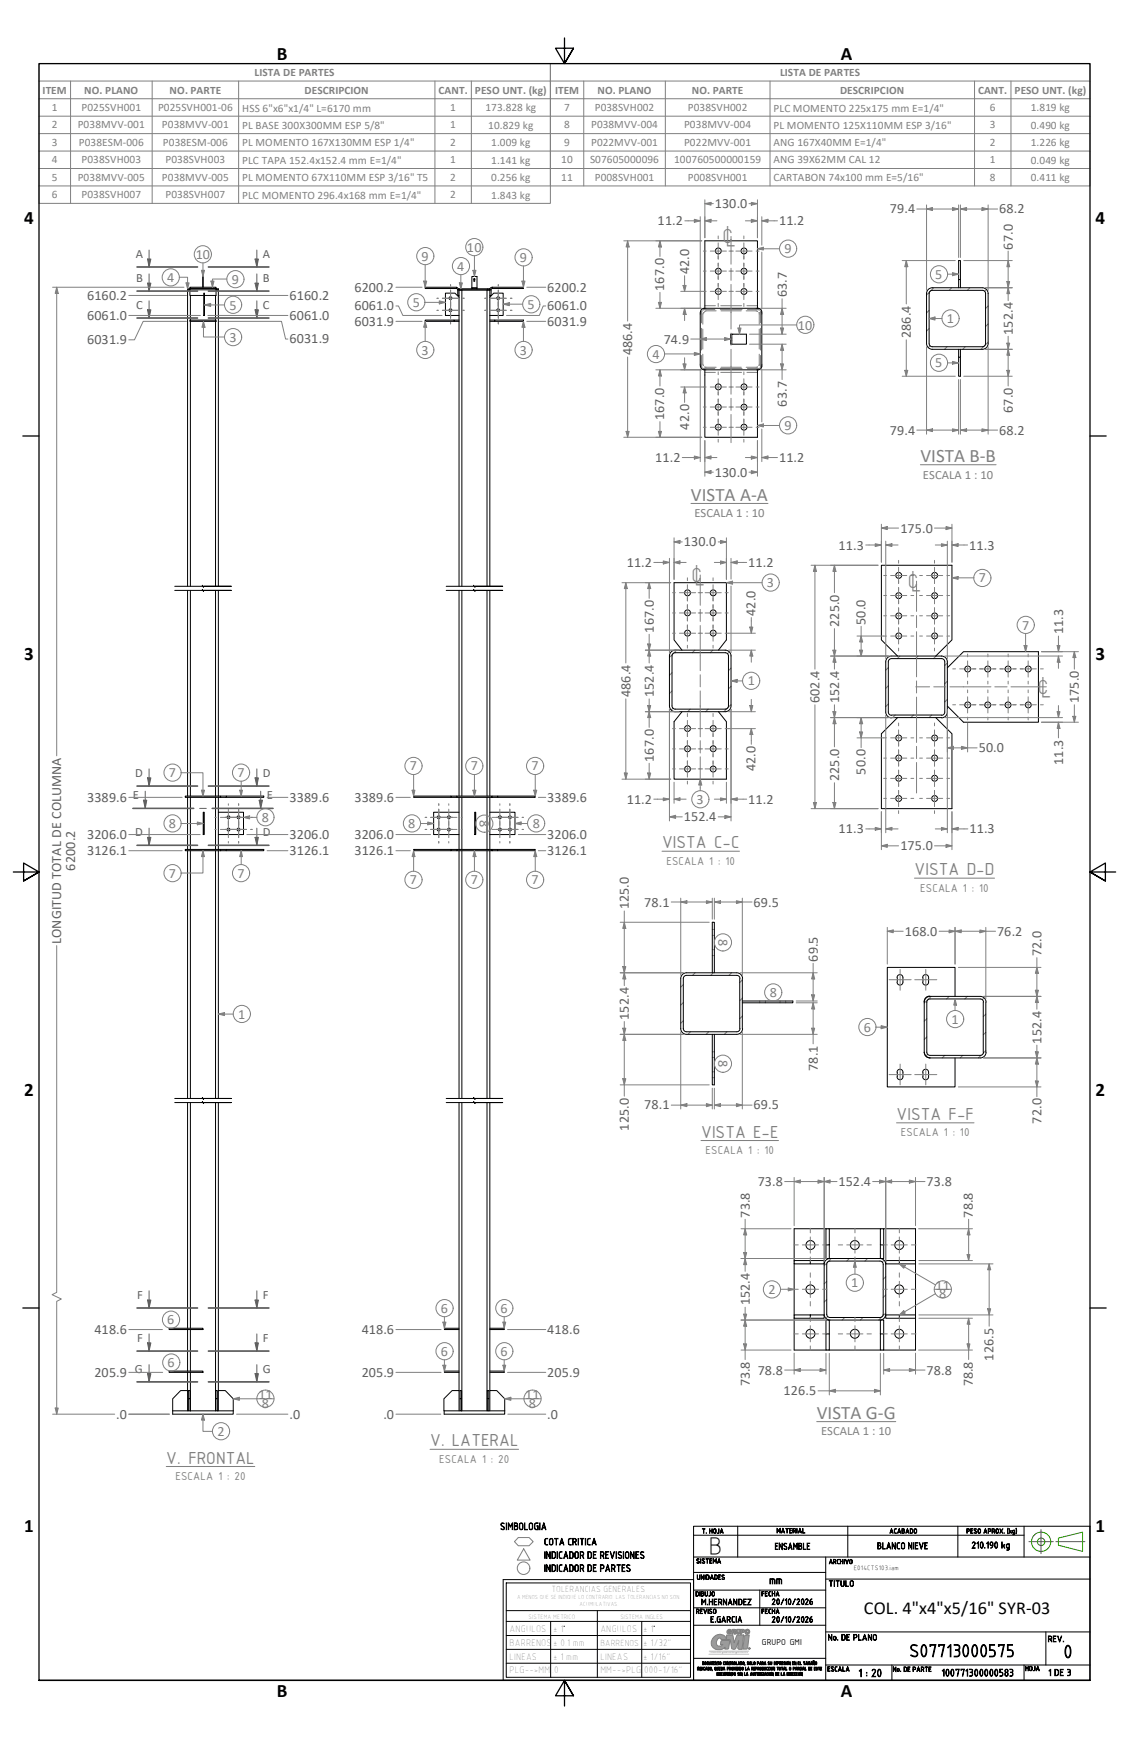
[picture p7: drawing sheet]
<svg xmlns="http://www.w3.org/2000/svg" width="279mm" height="432mm" viewBox="0 0 279 432" stroke-linecap="round" stroke-linejoin="round" font-family="sans-serif">
<defs><g id="words">
<g font-size="6.7" fill="#808080">
<text x="178.4" y="61">℄</text>
<text x="170.8" y="144.8">℄</text>
<text x="224.3" y="146.4">℄</text>
<text x="256.4" y="172.5">℄</text>
</g>
<text font-size="6.2" x="175.3" y="384.8">B</text>
<g font-size="4.7">
<text x="68.5" y="14.7">B</text>
<text x="208.1" y="14.7">A</text>
<text x="6" y="55.5">4</text>
<text x="271.1" y="55.5">4</text>
<text x="6" y="163.4">3</text>
<text x="271.1" y="163.4">3</text>
<text x="6" y="271.4">2</text>
<text x="271.1" y="271.4">2</text>
<text x="6" y="379.3">1</text>
<text x="271.1" y="379.3">1</text>
<text x="68.5" y="420.1">B</text>
<text x="208.1" y="420.1">A</text>
</g>
<g font-size="4.7" fill="#808080">
<text x="227.8" y="114.4">VISTA B-B</text>
<text x="171" y="124">VISTA A-A</text>
<text x="202.1" y="351.3">VISTA G-G</text>
</g>
<g font-size="4.6" fill="#808080">
<text x="163.8" y="210.1">VISTA C-C</text>
<text x="226.3" y="216.7">VISTA D-D</text>
<text x="173.5" y="281.7">VISTA E-E</text>
<text x="221.9" y="277.4">VISTA F-F</text>
<text x="106.4" y="358.1">V. LATERAL</text>
<text x="41.1" y="362.4">V. FRONTAL</text>
</g>
<text font-size="4.6" x="263.1" y="410.4">0</text>
<text font-size="4.5" x="213.7" y="399.7">COL. 4&quot;x4&quot;x5/16&quot; SYR-03</text>
<text font-size="4.4" x="225" y="410.1">S07713000575</text>
<g font-size="3.5" fill="#5f5f5f">
<text x="176.9" y="51.6">130.0</text>
<text x="220.2" y="52.8">79.4</text>
<text x="247.3" y="52.8">68.2</text>
<text x="162.8" y="55.8">11.2</text>
<text x="192.8" y="55.8">11.2</text>
<text x="250.6" y="61.8" transform="rotate(-90 250.6 61.8)">67.0</text>
<text x="170.6" y="67.9" transform="rotate(-90 170.6 67.9)">42.0</text>
<text x="21.6" y="74.2">6160.2</text>
<text x="71.6" y="74.2">6160.2</text>
<text x="87.7" y="76.8">6061.0</text>
<text x="87.7" y="72.3">6200.2</text>
<text x="135.4" y="76.8">6061.0</text>
<text x="135.4" y="72.3">6200.2</text>
<text x="164.4" y="72" transform="rotate(-90 164.4 72)">167.0</text>
<text x="194.7" y="73.6" transform="rotate(-90 194.7 73.6)">63.7</text>
<text x="21.6" y="79.2">6061.0</text>
<text x="71.6" y="79.2">6061.0</text>
<text x="87.7" y="80.6">6031.9</text>
<text x="135.4" y="80.6">6031.9</text>
<text x="225.4" y="83.8" transform="rotate(-90 225.4 83.8)">286.4</text>
<text x="250.6" y="82.9" transform="rotate(-90 250.6 82.9)">152.4</text>
<text x="21.6" y="85.2">6031.9</text>
<text x="71.6" y="85">6031.9</text>
<text x="156.5" y="88" transform="rotate(-90 156.5 88)">486.4</text>
<text x="164.3" y="85.1">74.9</text>
<text x="194.7" y="100.6" transform="rotate(-90 194.7 100.6)">63.7</text>
<text x="164.4" y="104" transform="rotate(-90 164.4 104)">167.0</text>
<text x="170.6" y="106.4" transform="rotate(-90 170.6 106.4)">42.0</text>
<text x="220.2" y="107.6">79.4</text>
<text x="247.3" y="107.6">68.2</text>
<text x="250.6" y="102.2" transform="rotate(-90 250.6 102.2)">67.0</text>
<text x="162.2" y="114.4">11.2</text>
<text x="176.9" y="118">130.0</text>
<text x="192.8" y="114.4">11.2</text>
<text x="222.8" y="131.9">175.0</text>
<text x="169.2" y="135.3">130.0</text>
<text x="207.5" y="136.1">11.3</text>
<text x="239.8" y="136.1">11.3</text>
<text x="155.1" y="140.4">11.2</text>
<text x="185.2" y="140.4">11.2</text>
<text x="187" y="152.5" transform="rotate(-90 187 152.5)">42.0</text>
<text x="207.6" y="155.3" transform="rotate(-90 207.6 155.3)">225.0</text>
<text x="214.2" y="154.7" transform="rotate(-90 214.2 154.7)">50.0</text>
<text x="161.8" y="156.7" transform="rotate(-90 161.8 156.7)">167.0</text>
<text x="263.1" y="157" transform="rotate(-90 263.1 157)">11.3</text>
<text x="156" y="172.6" transform="rotate(-90 156 172.6)">486.4</text>
<text x="161.8" y="172.6" transform="rotate(-90 161.8 172.6)">152.4</text>
<text x="202.8" y="174.1" transform="rotate(-90 202.8 174.1)">602.4</text>
<text x="207.6" y="174.1" transform="rotate(-90 207.6 174.1)">152.4</text>
<text x="267" y="174.1" transform="rotate(-90 267 174.1)">175.0</text>
<text x="161.8" y="188.6" transform="rotate(-90 161.8 188.6)">167.0</text>
<text x="187" y="190.9" transform="rotate(-90 187 190.9)">42.0</text>
<text x="214.2" y="191.8" transform="rotate(-90 214.2 191.8)">50.0</text>
<text x="242.3" y="186.3">50.0</text>
<text x="263.1" y="189.4" transform="rotate(-90 263.1 189.4)">11.3</text>
<text x="207.6" y="193.4" transform="rotate(-90 207.6 193.4)">225.0</text>
<text x="21.6" y="198.6">3389.6</text>
<text x="71.6" y="198.6">3389.6</text>
<text x="87.7" y="198.6">3389.6</text>
<text x="135.4" y="198.6">3389.6</text>
<text x="155.1" y="199">11.2</text>
<text x="169.2" y="203.4">152.4</text>
<text x="185.2" y="199">11.2</text>
<text x="21.6" y="207.8">3206.0</text>
<text x="71.6" y="207.8">3206.0</text>
<text x="87.7" y="207.8">3206.0</text>
<text x="135.4" y="207.8">3206.0</text>
<text x="207.5" y="206.3">11.3</text>
<text x="240" y="206.3">11.3</text>
<text x="18.6" y="215.6" transform="rotate(-90 18.6 215.6)">6200.2</text>
<text x="21.6" y="211.7">3126.1</text>
<text x="71.6" y="211.7">3126.1</text>
<text x="87.7" y="211.7">3126.1</text>
<text x="135.4" y="211.7">3126.1</text>
<text x="222.8" y="210.5">175.0</text>
<text x="155.6" y="225.2" transform="rotate(-90 155.6 225.2)">125.0</text>
<text x="159.4" y="224.5">78.1</text>
<text x="186.5" y="224.5">69.5</text>
<text x="15.1" y="233.7" transform="rotate(-90 15.1 233.7)">LONGITUD TOTAL DE COLUMNA</text>
<text x="223.9" y="231.7">168.0</text>
<text x="246.8" y="231.7">76.2</text>
<text x="202.4" y="238.1" transform="rotate(-90 202.4 238.1)">69.5</text>
<text x="257.7" y="236.7" transform="rotate(-90 257.7 236.7)">72.0</text>
<text x="155.6" y="252.5" transform="rotate(-90 155.6 252.5)">152.4</text>
<text x="257.7" y="258.4" transform="rotate(-90 257.7 258.4)">152.4</text>
<text x="202.4" y="265.2" transform="rotate(-90 202.4 265.2)">78.1</text>
<text x="159.4" y="274.7">78.1</text>
<text x="186.5" y="274.7">69.5</text>
<text x="155.6" y="279.9" transform="rotate(-90 155.6 279.9)">125.0</text>
<text x="257.7" y="278.2" transform="rotate(-90 257.7 278.2)">72.0</text>
<text x="187.5" y="293.7">73.8</text>
<text x="207.5" y="293.7">152.4</text>
<text x="229.3" y="293.7">73.8</text>
<text x="185.5" y="301.5" transform="rotate(-90 185.5 301.5)">73.8</text>
<text x="240.8" y="301.5" transform="rotate(-90 240.8 301.5)">78.8</text>
<text x="185.5" y="323.2" transform="rotate(-90 185.5 323.2)">152.4</text>
<text x="23.4" y="330.3">418.6</text>
<text x="89.5" y="330.3">418.6</text>
<text x="135.4" y="330.3">418.6</text>
<text x="23.4" y="340.9">205.9</text>
<text x="89.5" y="340.9">205.9</text>
<text x="135.4" y="340.9">205.9</text>
<text x="187.5" y="340.4">78.8</text>
<text x="229.3" y="340.4">78.8</text>
<text x="245.9" y="336.9" transform="rotate(-90 245.9 336.9)">126.5</text>
<text x="185.5" y="343.3" transform="rotate(-90 185.5 343.3)">73.8</text>
<text x="193.9" y="345.5">126.5</text>
<text x="240.8" y="343.3" transform="rotate(-90 240.8 343.3)">78.8</text>
<text x="28.8" y="351.2">.0</text>
<text x="71.6" y="351.2">.0</text>
<text x="94.9" y="351.2">.0</text>
<text x="135.4" y="351.2">.0</text>
</g>
<g font-size="3.5" fill="#808080">
<text x="48.5" y="64.1">10</text>
<text x="104.3" y="64.5">9</text>
<text x="115.6" y="62.4">10</text>
<text x="128.7" y="64.8">9</text>
<text x="194.1" y="62.7">9</text>
<text x="41.3" y="69.8">4</text>
<text x="57.3" y="70.2">9</text>
<text x="113.2" y="67">4</text>
<text x="231.5" y="69">5</text>
<text x="56.8" y="76.6">5</text>
<text x="102.2" y="76">5</text>
<text x="130.6" y="76.5">5</text>
<text x="197.5" y="81.6">10</text>
<text x="234.3" y="80">1</text>
<text x="56.8" y="84.6">3</text>
<text x="104.3" y="87.8">3</text>
<text x="128.7" y="87.8">3</text>
<text x="161.5" y="88.8">4</text>
<text x="231.5" y="90.9">5</text>
<text x="194.1" y="106.5">9</text>
<text x="189.8" y="145.4">3</text>
<text x="242.3" y="144.2">7</text>
<text x="252.9" y="155.9">7</text>
<text x="185" y="169.7">1</text>
<text x="101.4" y="190.8">7</text>
<text x="116.5" y="190.8">7</text>
<text x="131.6" y="190.8">7</text>
<text x="41.8" y="192.4">7</text>
<text x="58.7" y="192.4">7</text>
<text x="64.8" y="203.5">8</text>
<text x="118.7" y="203" transform="rotate(90 118.7 203)">8</text>
<text x="172.4" y="199">3</text>
<text x="41.8" y="205">8</text>
<text x="101" y="205">8</text>
<text x="131.8" y="205">8</text>
<text x="41.8" y="217.3">7</text>
<text x="58.7" y="217.3">7</text>
<text x="101.4" y="218.9">7</text>
<text x="116.5" y="218.9">7</text>
<text x="131.6" y="218.9">7</text>
<text x="177.8" y="232.4" transform="rotate(90 177.8 232.4)">8</text>
<text x="190.5" y="246.8">8</text>
<text x="58.9" y="252.2">1</text>
<text x="213.7" y="255.5">6</text>
<text x="235.5" y="253.4">1</text>
<text x="177.8" y="262.4" transform="rotate(90 177.8 262.4)">8</text>
<text x="190.2" y="320.4">2</text>
<text x="210.6" y="318.7">1</text>
<text x="231.5" y="319.3">11</text>
<text x="232.4" y="321.4">8</text>
<text x="41.4" y="327.9">6</text>
<text x="109.1" y="325">6</text>
<text x="123.9" y="325">6</text>
<text x="109.1" y="335.7">6</text>
<text x="123.9" y="335.7">6</text>
<text x="41.5" y="338.5">6</text>
<text x="63.9" y="346.4">11</text>
<text x="130" y="346.4">11</text>
<text x="64.8" y="348.5">8</text>
<text x="130.9" y="348.5">8</text>
<text x="53.8" y="355.5">2</text>
</g>
<g font-size="3.1" fill="#5f5f5f">
<text x="33.6" y="63.9">A</text>
<text x="65" y="63.9">A</text>
<text x="33.7" y="69.8">B</text>
<text x="65" y="69.8">B</text>
<text x="33.7" y="76.5">C</text>
<text x="65" y="76.5">C</text>
<text x="32.9" y="197.9">E</text>
<text x="33.5" y="192.4">D</text>
<text x="65" y="192.4">D</text>
<text x="66" y="197.9">E</text>
<text x="33.5" y="207.1">D</text>
<text x="65" y="207.1">D</text>
<text x="34" y="321.6">F</text>
<text x="65" y="321.6">F</text>
<text x="34" y="332.2">F</text>
<text x="65" y="332.2">F</text>
<text x="33.4" y="339.9">G</text>
<text x="65" y="339.9">G</text>
</g>
<g font-size="3.1" fill="#808080">
<text x="228.4" y="118.5">ESCALA 1 : 10</text>
<text x="171.8" y="128.1">ESCALA 1 : 10</text>
<text x="203.2" y="355.4">ESCALA 1 : 10</text>
</g>
<g font-size="3" fill="#808080">
<text x="164.9" y="214.1">ESCALA 1 : 10</text>
<text x="227.7" y="220.8">ESCALA 1 : 10</text>
<text x="222.9" y="281.4">ESCALA 1 : 10</text>
<text x="174.6" y="285.8">ESCALA 1 : 10</text>
<text x="108.7" y="362.1">ESCALA 1 : 20</text>
<text x="43.4" y="366.5">ESCALA 1 : 20</text>
</g>
<g font-size="2.8" fill="#808080">
<text x="10.5" y="23.2">ITEM</text>
<text x="20.8" y="23.2">NO. PLANO</text>
<text x="42" y="23.2">NO. PARTE</text>
<text x="63" y="18.9">LISTA DE PARTES</text>
<text x="75.4" y="23.2">DESCRIPCION</text>
<text x="108.5" y="23.2">CANT.</text>
<text x="117.5" y="23.2">PESO UNT. (kg)</text>
<text x="137.4" y="23.2">ITEM</text>
<text x="147.9" y="23.2">NO. PLANO</text>
<text x="171.2" y="23.2">NO. PARTE</text>
<text x="193" y="18.9">LISTA DE PARTES</text>
<text x="207.9" y="23.2">DESCRIPCION</text>
<text x="242.1" y="23.2">CANT.</text>
<text x="251.1" y="23.2">PESO UNT. (kg)</text>
<text x="12.8" y="27.5">1</text>
<text x="20.2" y="27.5">P025SVH001</text>
<text x="39.1" y="27.5">P025SVH001-06</text>
<text x="59.9" y="27.6">HSS 6&quot;x6&quot;x1/4&quot; L=6170 mm</text>
<text x="111.4" y="27.5">1</text>
<text x="120.1" y="27.6">173.828 kg</text>
<text x="139.6" y="27.5">7</text>
<text x="147.2" y="27.5">P038SVH002</text>
<text x="170.2" y="27.5">P038SVH002</text>
<text x="191.5" y="27.6">PLC MOMENTO 225x175 mm E=1/4&quot;</text>
<text x="244.9" y="27.5">6</text>
<text x="255.1" y="27.6">1.819 kg</text>
<text x="12.8" y="31.8">2</text>
<text x="19.2" y="31.8">P038MVV-001</text>
<text x="40.1" y="31.8">P038MVV-001</text>
<text x="59.9" y="31.9">PL BASE 300X300MM ESP 5/8&quot;</text>
<text x="111.4" y="31.8">1</text>
<text x="120.8" y="31.9">10.829 kg</text>
<text x="139.6" y="31.8">8</text>
<text x="146.3" y="31.8">P038MVV-004</text>
<text x="169.3" y="31.8">P038MVV-004</text>
<text x="191.5" y="31.9">PL MOMENTO 125X110MM ESP 3/16&quot;</text>
<text x="244.9" y="31.8">3</text>
<text x="255.1" y="31.9">0.490 kg</text>
<text x="12.8" y="36.1">3</text>
<text x="12.8" y="40.4">4</text>
<text x="19.5" y="36.1">P038ESM-006</text>
<text x="20.2" y="40.4">P038SVH003</text>
<text x="40.3" y="36.1">P038ESM-006</text>
<text x="41" y="40.4">P038SVH003</text>
<text x="59.9" y="36.3">PL MOMENTO 167X130MM ESP 1/4&quot;</text>
<text x="59.9" y="40.6">PLC TAPA 152.4x152.4 mm E=1/4&quot;</text>
<text x="111.4" y="36.1">2</text>
<text x="111.4" y="40.4">1</text>
<text x="121.5" y="36.2">1.009 kg</text>
<text x="121.5" y="40.5">1.141 kg</text>
<text x="138.9" y="40.4">10</text>
<text x="139.6" y="36.1">9</text>
<text x="146" y="40.4">S07605000096</text>
<text x="146.3" y="36.1">P022MVV-001</text>
<text x="166.8" y="40.4">100760500000159</text>
<text x="169.3" y="36.1">P022MVV-001</text>
<text x="191.5" y="36.3">ANG 167X40MM E=1/4&quot;</text>
<text x="191.5" y="40.4">ANG 39X62MM CAL 12</text>
<text x="244.9" y="36.1">2</text>
<text x="244.9" y="40.4">1</text>
<text x="255.1" y="36.2">1.226 kg</text>
<text x="255.1" y="40.5">0.049 kg</text>
<text x="12.8" y="44.8">5</text>
<text x="19.2" y="44.8">P038MVV-005</text>
<text x="40.1" y="44.8">P038MVV-005</text>
<text x="59.9" y="44.9">PL MOMENTO 67X110MM ESP 3/16&quot; T5</text>
<text x="111.4" y="44.8">2</text>
<text x="121.5" y="44.8">0.256 kg</text>
<text x="138.9" y="44.8">11</text>
<text x="147.2" y="44.8">P008SVH001</text>
<text x="170.2" y="44.8">P008SVH001</text>
<text x="191.5" y="44.9">CARTABON 74x100 mm E=5/16&quot;</text>
<text x="244.9" y="44.8">8</text>
<text x="255.1" y="44.8">0.411 kg</text>
<text x="12.8" y="49.1">6</text>
<text x="20.2" y="49.1">P038SVH007</text>
<text x="41" y="49.1">P038SVH007</text>
<text x="59.9" y="49.2">PLC MOMENTO 296.4x168 mm E=1/4&quot;</text>
<text x="111.4" y="49.1">2</text>
<text x="121.5" y="49.1">1.843 kg</text>
</g>
<g font-size="2.7">
<text x="190.3" y="392.1">mm</text>
<text x="212.4" y="415.1">1 : 20</text>
</g>
<g font-size="2.5">
<text x="123.8" y="378.7">SIMBOLOGIA</text>
<text x="134.6" y="382.5">COTA CRITICA</text>
<text x="134.6" y="389.1">INDICADOR DE PARTES</text>
<text x="134.6" y="385.8">INDICADOR DE REVISIONES</text>
<text x="126.1" y="407.5">BARRENOS</text>
<text x="126.1" y="404">ANGULOS</text>
<text x="136.9" y="407.5">± 0.1 mm</text>
<text x="136.9" y="404">± 1</text>
<text x="148.6" y="404">ANGULOS</text>
<text x="159.2" y="404">± 1</text>
<text x="159.2" y="407.5">± 1/32&quot;</text>
<text x="126.1" y="410.9">LINEAS</text>
<text x="136.9" y="410.9">± 1 mm</text>
<text x="148.6" y="410.9">LINEAS</text>
<text x="159.2" y="410.9">± 1/16&quot;</text>
<text x="126.1" y="414.3">PLG--&gt;MM</text>
<text x="136.7" y="414.3">.0</text>
<text x="148.6" y="414.3">MM--&gt;PLG</text>
<text x="158.9" y="414.3">.</text>
<text x="159.4" y="414.3">000-1/16&quot;</text>
<text x="233" y="415">100771300000583</text>
</g>
<g font-size="2.3">
<text x="191.7" y="383.6">ENSAMBLE</text>
<text x="217" y="383.5">BLANCO NIEVE</text>
<text x="240.4" y="383.3">210.190 kg</text>
<text x="136.5" y="394.1">TOLERANCIAS GENERALES</text>
<text x="148.6" y="407.4">BARRENOS</text>
<text x="188.5" y="407.4">GRUPO GMI</text>
<text x="259.4" y="414.8">1 DE 3</text>
</g>
<g font-size="2.1">
<text x="205" y="392.7">TITULO</text>
<text x="173.5" y="397.3">M.HERNANDEZ</text>
<text x="175.8" y="401.6">E.GARCIA</text>
<text x="190.9" y="397.3">20/10/2026</text>
<text x="190.9" y="401.6">20/10/2026</text>
<text x="139.5" y="404">°</text>
<text x="161.8" y="404">°</text>
<text x="204.9" y="406.1">No. DE PLANO</text>
<text x="259.3" y="406.5">REV.</text>
</g>
<g font-size="1.7">
<text x="173.7" y="379.6">T. HOJA</text>
<text x="192.2" y="379.5">MATERIAL</text>
<text x="220.1" y="379.6">ACABADO</text>
<text x="239.1" y="379.6">PESO APROX. (kg)</text>
<text x="172.3" y="387">SISTEMA</text>
<text x="211.3" y="388.8">E014CTS103.iam</text>
<text x="172.1" y="395.2">DIBUJO</text>
<text x="172.4" y="391">UNIDADES</text>
<text x="188.4" y="395.2">FECHA</text>
<text x="130.8" y="400.8">SISTEMA METRICO</text>
<text x="153.5" y="400.7">SISTEMA INGLES</text>
<text x="172.2" y="399.5">REVISO</text>
<text x="188.4" y="399.5">FECHA</text>
<text x="204.7" y="413.8">ESCALA</text>
<text x="220.9" y="413.8">No. DE PARTE</text>
<text x="253.7" y="413.6">HOJA</text>
</g>
<text font-size="1.6" x="205.1" y="387.2">ARCHIVO</text>
<text font-size="1.5" x="128" y="395.9">A MENOS QUE SE INDIQUE LO CONTRARIO. LAS TOLERANCIAS NO SON</text>
<g font-size="1.1">
<text x="172.5" y="413.5">INDICADO, QUEDA PROHIBIDO LA REPRODUCCION TOTAL O PARCIAL DE ESTE</text>
<text x="173.8" y="412.2">DOCUMENTO CONTROLADO, SOLO PARA SU IMPRESION EN EL TAMAÑO</text>
<text x="177.4" y="414.8">DOCUMENTO SIN LA AUTORIZACION DE LA DIRECCION</text>
</g>
<g font-size=".5" fill="#a0a0a0">
<text x="175.7" y="409.4">TECNOLOGÍA</text>
<text x="179.1" y="409.4">INNOVACIÓN</text>
<text x="182.4" y="409.4">EDIFICACIÓN</text>
</g>
</g></defs>
<!-- layer: Sombreado (ANSI) -->
<g fill="none" stroke="#808080" stroke-width=".25">
<path d="M229.9 76.8l-.6 .7M231.1 71.2l-1.8 1.8M235.5 71.2l-.6 .7M240 71.2l-.6 .7M244.1 71.7l-.5 .4M244.5 75.8l-.6 .6M229.9 81.3l-.6 .7M230.2 85.6l-.5 .4M234.4 85.9l-.7 .6M238.9 85.9l-.6 .6M244.5 84.7l-1.7 1.8M244.5 80.2l-.6 .6"/>
<path d="M166.3 171.1l-.6 .6M166.3 166.6l-.6 .6M166.6 175.3l-.5 .5M167.4 161l-1.7 1.8M170.8 175.6l-.6 .6M172 161l-.7 .6M175.3 175.6l-.7 .6M176.4 161l-.6 .6M180.5 161.4l-.5 .5M180.9 174.4l-1.8 1.8M180.9 169.9l-.6 .7M180.9 165.4l-.6 .7"/>
<path d="M219.8 174.3l-.6 .6M219.8 169.8l-.6 .6M219.8 165.3l-.6 .6M221.6 177l-.7 .7M222.7 162.4l-.6 .7M226.1 177l-.7 .7M227.2 162.4l-.6 .7M230.6 177l-.7 .7M231.6 162.4l-.6 .7M234.4 173.2l-.6 .6M234.4 168.7l-.6 .6M234.4 164.1l-.6 .7"/>
<path d="M169.1 252.7l-.6 .7M169.1 248.2l-.6 .7M169.1 243.8l-.6 .6M170.9 255.5l-.7 .6M172 240.9l-.6 .6M175.4 255.5l-.6 .6M176.5 240.9l-.6 .6M179.9 255.5l-.6 .6M181 240.9l-.6 .6M183.7 251.6l-.6 .6M183.7 247.1l-.6 .7M183.7 242.6l-.6 .7"/>
<path d="M229.4 256.7l-.7 .7M229.4 252.2l-.7 .7M230.4 246.7l-1.7 1.6M234.9 246.7l-.6 .6M239.4 246.7l-.6 .6M243.5 247.1l-.4 .4M244 255.6l-.7 .6M244 251.1l-.7 .6M229.6 261l-.4 .4M233.8 261.3l-.6 .6M238.3 261.3l-.7 .6M242.8 261.2l-.7 .7"/>
<path d="M244 260.1l-.7 .7M204.6 317.2l-.6 .7M205.7 311.6l-1.7 1.8M210.2 311.6l-.7 .6M214.7 311.6l-.6 .6M218.7 312.1l-.4 .4M219.2 316.1l-.6 .6M204.6 321.8l-.6 .6M204.9 325.9l-.5 .5M209 326.2l-.6 .6M213.6 326.2l-.7 .6M219.2 325.1l-1.8 1.7"/>
<path d="M219.2 320.6l-.6 .6"/>
</g>
<path d="M43.2 146.2h6.8l.1-.3 .3 .5v-.2h6.8h-6.8M43.2 145.2h6.8l.1-.3 .3 .5v-.2h6.8h-6.8M110.4 146.2h6.8v-.3l.3 .5 .1-.2h6.8h-6.8M110.4 145.2h6.8v-.3l.3 .5 .1-.2h6.8h-6.8M43.2 273h6.8l.1-.3 .3 .5v-.2h6.8h-6.8M43.2 272h6.8l.1-.3 .3 .5v-.2h6.8h-6.8M110.4 273h6.8v-.3l.3 .5 .1-.2h6.8h-6.8M110.4 272h6.8v-.3l.3 .5 .1-.2h6.8h-6.8" fill="none" stroke="#000" stroke-width=".25"/>
<path d="M227.8 115.1h18.7M171 124.7h19.1M163.8 210.8h19.2M226.3 217.4h19.8M221.9 278h19.1M173.5 282.4h19.2M106.4 358.8h21.9M202.1 352h19.6M41.1 363.1h22" fill="none" stroke="#808080" stroke-width=".25"/>
<!-- layer: Visible (ANSI) -->
<g fill="none" stroke="#000" stroke-width=".25">
<path d="M46.4 71.8h.6M46.4 71.8h.1M47 79.2h6.5v.4h-6.5zM47 71.8v1.4h3.4M47 71.5h-.6v.3M47 71.8h-.6v73.4M47 71.4v.4M50.2 71.1v-2.6h.1v2.6M50.4 72.6h.2v5.5h-.2zM53.5 71.4h-6.5v-.3h6.5v.7M53.5 71.5h.5v.3M53.5 71.8h.5v73.4"/>
<path d="M53.5 71.8h.5M53.5 71.8v1.4h-2.9M54 71.8h-.2M112.3 79.2h-7.1v.4h7.1M112.9 71.2l.5 .2 .1 .4M112.9 71.4l.4 .4v1.4h.3v-1.4M113 71.1h-7.8v.3h7.8M113.6 71.8v-.3h7.6v.3M113.6 79.2h-1.3v.4h1.3M113.6 73.6l-1-1h-2.4v5.5h3.4M113.6 71.8h7.6M113.6 73.2v72"/>
<path d="M113.6 71.8h.1M116.8 71.5v-.1h1.2v.1M116.8 71.4v-2.9h1.2v2.9M117.3 69.6h.2M117.3 69.6l-.1-.5 .2-.1 .1 .1v.5M121.2 79.6h1.2v-.4h7.1v.4h-7.1M121.2 73.6l1-1h2.3v5.5h-3.3M121.2 71.8v1.4h.3v-1.4M121.2 73.2v72M121.2 71.8h-.2M121.2 79.2h1.2M121.8 71.1a.67 .67 0 0 0-.6 .7"/>
<path d="M121.8 71.4l-.3 .4M121.9 71.1h7.6v.3h-7.6M173.3 77.3v13.4M174.2 76.3h13.4M174.3 76.3a.92 .92 0 0 0-.9 .9M174.4 76.3v-16.7h13.1v16.7M187.6 76.3a.92 .92 0 0 1 .9 .9v13.5M229.3 72.6v12.4M229.3 72.7a1.43 1.43 0 0 1 1.4-1.5h12.4a1.43 1.43 0 0 1 1.4 1.5M229.9 72.6v12.4M229.9 72.7a.79 .79 0 0 1 .8-.8h12.4a.79 .79 0 0 1 .8 .8M237.2 71.2v-2h.5v2"/>
<path d="M237.2 69.2v-4.7h.5v4.7M243.9 72.6v12.4M244.5 72.6v12.4M173.4 90.6a.92 .92 0 0 0 .9 1M174.2 91.6h13.4M174.4 91.6v16.7h13.1v-16.7M181.1 82.7v2.5h-.3v-2.5h3.9v2.5h-3.6M188.5 90.6a.92 .92 0 0 1-.9 1M229.3 85.1a1.43 1.43 0 0 0 1.4 1.4h12.4a1.43 1.43 0 0 0 1.4-1.4M229.9 85.1a.79 .79 0 0 0 .8 .8h12.4a.79 .79 0 0 0 .8-.8M237.2 86.5v2h.5v-2M237.2 88.5v4.7h.5v-4.7"/>
<path d="M46.4 146.2v50.9M54 146.2v50.9M113.6 146.2v50.9M121.2 146.2v50.9M165.7 162.4v12.4a1.43 1.43 0 0 0 1.4 1.4M166.3 162.4v12.4a.79 .79 0 0 0 .8 .8M167.1 175.6h12.4M167.1 161.6h12.4M167.1 161h12.4M167.1 176.2h12.4M167.1 161a1.43 1.43 0 0 0-1.4 1.4M167.1 161.6a.79 .79 0 0 0-.8 .8"/>
<path d="M168.8 176.2l-2 2.5v14.2h13v-14.2l-2-2.5M168.8 161l-2-2.6v-14.1h13v14.1l-2 2.6M179.5 161.6a.79 .79 0 0 1 .8 .8M179.5 161a1.43 1.43 0 0 1 1.4 1.4M180.3 162.4v12.4a.79 .79 0 0 1-.8 .8M180.9 162.4v12.4a1.43 1.43 0 0 1-1.4 1.4M219.2 176.3a1.43 1.43 0 0 0 1.4 1.4M219.8 176.3a.79 .79 0 0 0 .8 .8M220.6 163.1a.79 .79 0 0 0-.8 .8v12.4M220.6 162.4a1.43 1.43 0 0 0-1.4 1.5v12.4M220.7 177h12.3M220.7 163.1h12.3"/>
<path d="M220.7 162.4h12.3M220.7 177.7h12.3M222.1 177.7l-4 4v18.5h17.5v-18.5l-4-4M222.1 162.4l-4-4v-18.4h17.5v18.4l-4 4M233 163.1a.79 .79 0 0 1 .8 .8v12.4M233 162.4a1.43 1.43 0 0 1 1.4 1.5v12.4M233.8 176.3a.79 .79 0 0 1-.8 .8M234.4 165.4l4-4h18.6v17.4h-18.6l-4-4M234.4 176.3a1.43 1.43 0 0 1-1.4 1.4M45.8 197.1h8.8v.3h-8.8zM46.4 197.4v12.9M54 197.4v12.9"/>
<path d="M54.6 197.4h1.4v-.3h9.3v.3h-9.3M54.6 197.1h1.4M111.6 197.1h-9.2v.3h9.2M113 197.1h8.8v.3h-8.8zM113 197.1h-1.4v.3h1.4M113.6 197.4v12.9M121.2 197.4v12.9M121.8 197.1h1.4v.3h-1.4M123.2 197.1h9.3v.3h-9.3M45.8 210.3h8.8v.3h-8.8zM46.4 210.6v61.4M50.3 201.1h.2v5.5h-.2z"/>
<path d="M54 201.1h6.3v5.5h-6.3M54 210.6v61.4M54.6 210.6h1.4v-.3h9.3v.3h-9.3M54.6 210.3h1.4M111.6 210.3h-9.2v.3h9.2M113 210.3h-1.4v.3h1.4M113 210.3h8.8v.3h-8.8zM113.6 201.1h-6.3v5.5h6.3M113.6 210.6v61.4M117.5 201.1h.2v5.5h-.2zM121.2 201.1h6.2v5.5h-6.2M121.2 210.6v61.4"/>
<path d="M121.8 210.3h1.4v.3h-1.4M123.2 210.3h9.3v.3h-9.3M168.5 242.3v12.4M168.5 254.7a1.43 1.43 0 0 0 1.4 1.4M169.1 254.7a.79 .79 0 0 0 .8 .8M169.1 242.3v12.4M169.9 241.5a.79 .79 0 0 0-.8 .8M169.9 240.9a1.43 1.43 0 0 0-1.4 1.4M169.9 241.5h12.4a.79 .79 0 0 1 .8 .8M169.9 240.9h12.4a1.43 1.43 0 0 1 1.5 1.4M176.3 256.1v12.5h.5v-12.5M176.3 240.9v-12.6h.5v12.6"/>
<path d="M183.1 242.3v12.4M183.1 254.7a.79 .79 0 0 1-.8 .8h-12.4M183.7 247.8h12.5v.5h-12.5M183.7 242.3v12.4M183.8 254.7a1.43 1.43 0 0 1-1.5 1.4h-12.4M222 242a.73 .73 0 0 1 .7-.7 .73 .73 0 0 1 .8 .8v1.1a.73 .73 0 0 1-.8 .7 .73 .73 0 0 1-.7-.7M222.1 242.1v1M228.3 242a.73 .73 0 0 1 .8-.7 .73 .73 0 0 1 .7 .8v1.1a.73 .73 0 0 1-.7 .7 .73 .73 0 0 1-.8-.7M228.4 242.1v1M228.7 248v12.7M229.4 248.1v12.4a.79 .79 0 0 0 .8 .8M230 246.7h12.6a1.43 1.43 0 0 1 1.4 1.4"/>
<path d="M230 246.6a1.3 1.3 0 0 0-1.3 1.3M230.2 247.3a.79 .79 0 0 0-.8 .8M230.2 246.7a1.43 1.43 0 0 0-1.5 1.4M230.2 247.3h12.4a.79 .79 0 0 1 .8 .8M236.3 246.7v-7.2h-16.7v29.6h16.7v-7.2M243.3 248.1v12.4M244 248.1v12.4M46.4 273v55.9M54 273v71.3M113.6 273v71.3M121.2 273v71.3M222 265.5a.73 .73 0 0 1 .7-.8 .73 .73 0 0 1 .8 .8v1.1a.73 .73 0 0 1-.8 .7 .73 .73 0 0 1-.7-.7"/>
<path d="M222.1 265.5v1.1M228.3 265.5a.73 .73 0 0 1 .8-.8 .73 .73 0 0 1 .7 .8v1.1a.73 .73 0 0 1-.7 .7 .73 .73 0 0 1-.8-.7M228.4 265.5v1.1M228.7 260.5a1.43 1.43 0 0 0 1.5 1.4M228.8 260.6a1.24 1.24 0 0 0 1.2 1.3M243.4 260.5a.79 .79 0 0 1-.8 .8h-12.4M244 260.5a1.43 1.43 0 0 1-1.4 1.4h-12.6M196.5 312.1h4v.8h-4zM196.5 312.9v12.7M200.5 312.1h3.5v.8h-3.5M204 313.1v12.3a1.43 1.43 0 0 0 1.4 1.4M204.4 304.2h.8v4h-.8z"/>
<path d="M204.4 308.2v3.4h.8v-3.4M204.4 304.2h-7.9v7.9M204.6 313.1v12.3a.79 .79 0 0 0 .8 .8M205.2 304.2h12.7M205.4 312.2h12.3M205.4 311.6h12.3M205.4 311.6a1.43 1.43 0 0 0-1.4 1.4M205.4 312.2a.79 .79 0 0 0-.8 .8M217.8 312.2a.79 .79 0 0 1 .8 .8M217.8 311.6a1.43 1.43 0 0 1 1.4 1.4M217.9 304.2h.8v4h-.8zM217.9 308.2v3.4h.8v-3.4"/>
<path d="M218.6 313.1v12.3a.79 .79 0 0 1-.8 .8M218.7 304.2h7.9v7.9M219.2 313.1v12.3a1.43 1.43 0 0 1-1.4 1.4M222.6 312.1h4v.8h-4zM222.6 312.1h-3.4v.8h3.4M226.6 312.9v12.7M41.8 328.9h8.4v.3h-8.4zM41.8 339.5h8.4v.3h-8.4zM46.4 329.2v10.3M46.4 339.8v4.5M113.6 328.9h-3.6v.3h3.6M113.6 339.5h-3.6v.3h3.6"/>
<path d="M121.2 328.9h3.6v.3h-3.6M121.2 339.5h3.6v.3h-3.6M196.5 325.6h4v.8h-4zM196.5 326.4v7.9h7.9M200.5 325.6h3.5v.8h-3.5M204.4 330.3h.8v4h-.8zM204.4 330.3v-3.5h.8v3.5M205.2 334.3h12.7M205.4 326.2h12.3M205.4 326.8h12.3M217.9 330.3h.8v4h-.8zM217.9 330.3v-3.5h.8v3.5"/>
<path d="M222.6 325.6h4v.8h-4zM222.6 325.6h-3.4v.8h3.4M226.6 326.4v7.9h-7.9M42.7 349.3v.8h15v-.8M42.7 349.3v-3l2-2h1.7v5M42.7 349.3h4M46.7 344.3h.4v2h-.4zM46.7 346.3v3h.4M47.1 349.3h6.3M47.1 346.3v3M53.4 344.3h.4v2h-.4zM53.4 346.3v3h.4"/>
<path d="M53.8 349.3h3.9M53.8 346.3v3M54 349.3v-5h1.8l1.9 2v3M109.9 349.3v.8h15v-.8M109.9 349.3v-3l2-2h1.7v5M109.9 349.3h4M113.9 344.3h.3v2h-.3zM113.9 346.3v3h.3M114.2 349.3h6.4M114.2 346.3v3M120.6 344.3h.4v2h-.4zM120.6 346.3v3h.4"/>
<path d="M121 349.3h3.9M121 346.3v3M121.2 349.3v-5h1.7l2 2v3"/>
<circle cx="111.5" cy="76.8" r=".35"/>
<circle cx="111.5" cy="73.8" r=".35"/>
<circle cx="123.3" cy="73.8" r=".35"/>
<circle cx="123.3" cy="76.8" r=".35"/>
<circle cx="177.8" cy="62.1" r=".73"/>
<circle cx="177.8" cy="72.2" r=".73"/>
<circle cx="177.8" cy="67.2" r=".73"/>
<circle cx="184.1" cy="67.2" r=".73"/>
<circle cx="184.1" cy="62.1" r=".73"/>
<circle cx="184.1" cy="72.2" r=".73"/>
<circle cx="177.8" cy="95.8" r=".73"/>
<circle cx="184.1" cy="95.8" r=".73"/>
<circle cx="177.8" cy="105.8" r=".73"/>
<circle cx="177.8" cy="100.8" r=".73"/>
<circle cx="184.1" cy="105.8" r=".73"/>
<circle cx="184.1" cy="100.8" r=".73"/>
<circle cx="170.1" cy="156.7" r=".73"/>
<circle cx="170.1" cy="151.7" r=".73"/>
<circle cx="170.1" cy="146.8" r=".73"/>
<circle cx="176.5" cy="151.7" r=".73"/>
<circle cx="176.5" cy="156.7" r=".73"/>
<circle cx="176.5" cy="146.8" r=".73"/>
<circle cx="222.4" cy="142.5" r=".73"/>
<circle cx="222.4" cy="147.5" r=".73"/>
<circle cx="222.4" cy="157.4" r=".73"/>
<circle cx="222.4" cy="152.5" r=".73"/>
<circle cx="231.3" cy="152.5" r=".73"/>
<circle cx="231.3" cy="157.4" r=".73"/>
<circle cx="231.3" cy="142.5" r=".73"/>
<circle cx="231.3" cy="147.5" r=".73"/>
<circle cx="239.5" cy="165.6" r=".73"/>
<circle cx="239.5" cy="174.5" r=".73"/>
<circle cx="244.4" cy="165.6" r=".73"/>
<circle cx="244.4" cy="174.5" r=".73"/>
<circle cx="249.5" cy="165.6" r=".73"/>
<circle cx="249.5" cy="174.5" r=".73"/>
<circle cx="254.5" cy="165.6" r=".73"/>
<circle cx="254.5" cy="174.5" r=".73"/>
<circle cx="170.1" cy="190.4" r=".73"/>
<circle cx="170.1" cy="185.4" r=".73"/>
<circle cx="170.1" cy="180.4" r=".73"/>
<circle cx="176.5" cy="190.4" r=".73"/>
<circle cx="176.5" cy="180.4" r=".73"/>
<circle cx="176.5" cy="185.4" r=".73"/>
<circle cx="222.4" cy="192.7" r=".73"/>
<circle cx="222.4" cy="197.7" r=".73"/>
<circle cx="222.4" cy="182.7" r=".73"/>
<circle cx="222.4" cy="187.7" r=".73"/>
<circle cx="231.3" cy="192.7" r=".73"/>
<circle cx="231.3" cy="197.7" r=".73"/>
<circle cx="231.3" cy="182.7" r=".73"/>
<circle cx="231.3" cy="187.7" r=".73"/>
<circle cx="56.5" cy="202.3" r=".35"/>
<circle cx="56.5" cy="205.4" r=".35"/>
<circle cx="59" cy="202.3" r=".35"/>
<circle cx="59" cy="205.4" r=".35"/>
<circle cx="108.6" cy="205.4" r=".35"/>
<circle cx="108.6" cy="202.3" r=".35"/>
<circle cx="111.1" cy="202.3" r=".35"/>
<circle cx="111.1" cy="205.4" r=".35"/>
<circle cx="123.7" cy="202.3" r=".35"/>
<circle cx="123.7" cy="205.4" r=".35"/>
<circle cx="126.2" cy="202.3" r=".35"/>
<circle cx="126.2" cy="205.4" r=".35"/>
<circle cx="200.6" cy="308.3" r="1.11"/>
<circle cx="200.6" cy="319.2" r="1.11"/>
<circle cx="211.6" cy="308.3" r="1.11"/>
<circle cx="222.5" cy="319.2" r="1.11"/>
<circle cx="222.5" cy="308.3" r="1.11"/>
<circle cx="200.6" cy="330.2" r="1.11"/>
<circle cx="211.6" cy="330.2" r="1.11"/>
<circle cx="222.5" cy="330.2" r="1.11"/>
</g>
<!-- layer: Visible fina (ANSI) -->
<g fill="none" stroke="#000" stroke-width=".25">
<path d="M46.9 71.5v.3M47 71.8h6.5M47.1 73.2v6M47.1 79.6v65.6M53.3 73.2v6M53.3 79.6v65.6M53.6 71.5v.3M113 71.1v.3M113.3 71.8h.3M114 71.5v.3M114.3 71.8v73.4M116.8 71.2h1.2"/>
<path d="M120.5 71.8v73.4M120.7 71.5v.3M121.2 71.8h.3M121.9 71.1v.3M47.1 146.2v50.9M53.3 146.2v50.9M114.3 146.2v50.9M120.5 146.2v50.9M47.1 197.4v12.9M53.3 197.4v12.9M114.3 197.4v12.9M120.5 197.4v12.9"/>
<path d="M47.1 210.6v61.4M53.3 210.6v61.4M114.3 210.6v61.4M120.5 210.6v61.4M47.1 273v55.9M53.3 273v76.3M114.3 273v76.3M120.5 273v76.3M47.1 329.2v10.3M47.1 339.8v9.5"/>
</g>
<!-- layer: Oculto (ANSI) -->
<g fill="none" stroke="#808080" stroke-width=".25">
<path d="M173.5 77.1l-.2 .7M173.7 77l-.1 2.9M174.1 77.4h.1M174.1 77.4l-.2 2.9M174.4 75.7h2.6M174.8 76.3l-.7 .2M176.9 76.6l-3 .2M177.2 77l-2.8 .1M178.2 76.6h5.4M178.4 75.7h5.1M178.4 77h5.1M184.7 77l2.8 .1"/>
<path d="M184.8 75.7h2.7M185 76.6l3 .2M187.1 76.3l.7 .2M187.8 77.4h.1M187.8 77.4l.1 2.9M188.2 77v2.9M188.3 77.1l.2 .7M173.3 90.2l.2 .7M173.6 88l.1 3M173.6 81.3v5.4M173.9 81.5v4.9M173.9 87.7l.2 2.9"/>
<path d="M173.9 91.2h3M174.1 91.4l.7 .2M174.4 90.9h2.8M174.4 92.2h2.6M178.2 91.2h5.4M178.4 92.2h5.1M178.4 90.9h5.1M180.8 83.8h.1M180.8 84.2h.1M180.8 84.3h.1M180.8 83.6h.1M181 83.8h.1"/>
<path d="M181 84.2h.1M181 84.3h.1M181 83.6h.1M184.8 92.2h2.7M187.5 90.9h-2.8M187.8 91.4l-.7 .2M187.9 81.5v4.9M187.9 87.7l-.1 2.9M188 91.2h-3M188.2 88v3M188.2 81.3v5.4M188.5 90.2l-.2 .7"/>
<path d="M176.3 235.1h.2M176.3 236.6h.2M176.3 230.1h.2M176.3 231.6h.2M176.6 235.1h.2M176.6 236.6h.2M176.6 230.1h.2M176.6 231.6h.2M188 247.8v.2M188 248.2v.1M189.4 247.8v.2M189.4 248.2v.1"/>
<path d="M193 247.8v.2M193 248.2v.1M194.4 247.8v.2M194.4 248.2v.1M176.3 261.8h.2M176.3 260.4h.2M176.3 266.8h.2M176.3 265.4h.2M176.6 261.8h.2M176.6 260.4h.2M176.6 266.8h.2M176.6 265.4h.2"/>
<path d="M196.5 312.1v.3M196.5 312.7v.2M204.4 304.2h.3M205 304.2h.2M217.9 304.2h.2M218.4 304.2h.3M226.6 312.1v.3M226.6 312.7v.2M196.5 325.6v.2M196.5 326.1v.3M204.4 334.3h.3M205 334.3h.2"/>
<path d="M217.9 334.3h.2M218.4 334.3h.3M226.6 325.6v.2M226.6 326.1v.3"/>
</g>
<!-- layer: Sombreado (ANSI) -->
<g fill="#9d9999">
<path d="M176.7 405.3a1.81 1.81 0 0 1 3.1 .5v-1h1.5l.4 1.9 .7-1.8 1.6-.1-.4 3.6h-.7l-.3-.3 .2-1.9-.8 2a.71 .71 0 0 1-1-.1l-.3-2.1h-2.3l-.2-.4a1.03 1.03 0 0 0-.9 .9 1.03 1.03 0 0 0 .6 1h.6l.4-.3h-.6l.2-.9 2-.1 .1 .2-.3 1.7-.2 .2h-.7l.1-.4a1.97 1.97 0 0 1-2.1 .5 1.97 1.97 0 0 1-1.4-1.6l.3-1.1z" fill-rule="evenodd"/>
<path d="M184.4 404.9l1-.1-.4 3.1-.2 .4h-1l.4-3.2z" fill-rule="evenodd"/>
<path d="M180 403.7l.3-.3h.4l.2 .1 .1 .4-.4-.2a.35 .35 0 0 0-.4 .2 .35 .35 0 0 0 .1 .4l.4-.1h-.2v-.3h.5l-.1 .7-.2-.1a.55 .55 0 0 1-.7-.1 .55 .55 0 0 1 0-.7z" fill-rule="evenodd"/>
<path d="M181.5 403.7v.2h.3zM181.2 403.5l-.1 1.1h.3v-.4h.3v.4h.3l.1-1.1z" fill-rule="evenodd"/>
<path d="M182.4 403.4h.2v1l.3-.1v-.9h.4l-.1 .8a.48 .48 0 0 1-.5 .4 .48 .48 0 0 1-.5-.4z" fill-rule="evenodd"/>
<path d="M183.6 403.7v.2h.4zM183.3 403.5v1.1h.3v-.4l.5-.1a.41 .41 0 0 0 .2-.4 .41 .41 0 0 0-.4-.3z" fill-rule="evenodd"/>
<path d="M184.4 403.7l.4 .2-.4 .5z" fill-rule="evenodd"/>
<path d="M184.5 404.4l.5-.3v.5z" fill-rule="evenodd"/>
<path d="M185.1 404.1l.3 .3-.4 .2z" fill-rule="evenodd"/>
<path d="M185.3 404h.2v.3z" fill-rule="evenodd"/>
<path d="M185.4 403.7l.1 .2h-.2z" fill-rule="evenodd"/>
<path d="M185.2 403.5l.2 .2h-.2z" fill-rule="evenodd"/>
<path d="M184.8 403.4h.3l.1 .2z" fill-rule="evenodd"/>
<path d="M184.5 403.6l.3-.2 .1 .3h-.5z" fill-rule="evenodd"/>
</g>
<g fill="#c0c0c0">
<path d="M185.4 408.1l.1 .1z" fill-rule="evenodd"/>
<path d="M185.5 408.1l.1 .1zM185.4 408l.1 .1z" fill-rule="evenodd"/>
</g>
<g fill="none" stroke="#808080" stroke-width=".25">
<path d="M9.7 20.1v-4.4h126.5v4.4M9.7 20.1h126.5v4.3M9.7 20.1v30.3h126.5v-26M9.7 24.4h126.5M9.7 28.8h126.5M9.7 33.1h126.5M9.7 37.4h126.5M17.5 20.1v30.3M37.7 20.1v30.3M59.1 20.1v30.3M107.6 20.1v30.3M116.6 20.1v30.3"/>
<path d="M9.7 41.7h126.5M9.7 46h126.5"/>
</g>
<path d="M33.9 66.1h15M36.9 64.1v2M51.6 66.1h14.9" fill="none" stroke="#5f5f5f" stroke-width=".25"/>
<path d="M33.9 66.1h15M51.6 66.1h14.9" fill="none" stroke="#5f5f5f" stroke-width=".38"/>
<path d="M36.5 64.1h.8l-.4 2z" fill="#5f5f5f"/>
<path d="M36.5 64.1h.8l-.4 2zM36.9 61.9v2.2M63.6 64.1v2" fill="none" stroke="#5f5f5f" stroke-width=".25"/>
<path d="M63.1 64.1h.8l-.3 2z" fill="#5f5f5f"/>
<path d="M33.9 72.1h15M36.9 70.1v2M51.6 72.1h14.9M63.1 64.1h.8l-.3 2zM63.6 61.9v2.2" fill="none" stroke="#5f5f5f" stroke-width=".25"/>
<path d="M33.9 72.1h15M51.6 72.1h14.9" fill="none" stroke="#5f5f5f" stroke-width=".38"/>
<path d="M36.5 70.1h.8l-.4 2z" fill="#5f5f5f"/>
<path d="M36.5 70.1h.8l-.4 2zM36.9 67.8v2.3M63.6 70.1v2" fill="none" stroke="#5f5f5f" stroke-width=".25"/>
<path d="M63.1 70.1h.8l-.3 2z" fill="#5f5f5f"/>
<path d="M33.9 78.7h15M36.9 76.7v2M51.6 78.7h14.9M63.1 70.1h.8l-.3 2zM63.6 67.8v2.3" fill="none" stroke="#5f5f5f" stroke-width=".25"/>
<path d="M33.9 78.7h15M51.6 78.7h14.9" fill="none" stroke="#5f5f5f" stroke-width=".38"/>
<path d="M36.5 76.7h.8l-.4 2z" fill="#5f5f5f"/>
<path d="M36.5 76.7h.8l-.4 2zM36.9 74.5v2.2M63.6 76.7v2" fill="none" stroke="#5f5f5f" stroke-width=".25"/>
<path d="M63.1 76.7h.8l-.3 2z" fill="#5f5f5f"/>
<path d="M63.1 76.7h.8l-.3 2zM63.6 74.5v2.2M33.9 194.6h15M36.9 192.6v2M51.6 194.6h14.9" fill="none" stroke="#5f5f5f" stroke-width=".25"/>
<path d="M33.9 194.6h15M51.6 194.6h14.9" fill="none" stroke="#5f5f5f" stroke-width=".38"/>
<path d="M36.5 192.6h.8l-.4 2z" fill="#5f5f5f"/>
<path d="M36.5 192.6h.8l-.4 2zM36.9 190.4v2.2M63.6 192.6v2" fill="none" stroke="#5f5f5f" stroke-width=".25"/>
<path d="M63.1 192.6h.8l-.3 2z" fill="#5f5f5f"/>
<path d="M35.9 198.1v2.1M63.1 192.6h.8l-.3 2zM63.6 190.4v2.2M32.9 200.2h15M49.4 200.2h1.7M52.5 200.2h15.1" fill="none" stroke="#5f5f5f" stroke-width=".25"/>
<path d="M32.9 200.2h15M52.5 200.2h15.1" fill="none" stroke="#5f5f5f" stroke-width=".38"/>
<path d="M35.5 198.1h.8l-.4 2.1z" fill="#5f5f5f"/>
<path d="M35.5 198.1h.8l-.4 2.1zM35.9 195.9v2.2M64.5 198.1v2.1" fill="none" stroke="#5f5f5f" stroke-width=".25"/>
<path d="M64.1 198.1h.9l-.5 2.1z" fill="#5f5f5f"/>
<path d="M64.1 198.1h.9l-.5 2.1zM64.5 195.9v2.2M33.9 209.3h15M36.9 207.3v2M51.6 209.3h14.9" fill="none" stroke="#5f5f5f" stroke-width=".25"/>
<path d="M33.9 209.3h15M51.6 209.3h14.9" fill="none" stroke="#5f5f5f" stroke-width=".38"/>
<path d="M36.5 207.3h.8l-.4 2z" fill="#5f5f5f"/>
<path d="M36.5 207.3h.8l-.4 2zM36.9 205v2.3M63.6 207.3v2" fill="none" stroke="#5f5f5f" stroke-width=".25"/>
<path d="M63.1 207.3h.8l-.3 2z" fill="#5f5f5f"/>
<path d="M63.1 207.3h.8l-.3 2zM63.6 205v2.3M33.9 342.1h15M36.9 340.1v2M51.6 342.1h14.9" fill="none" stroke="#5f5f5f" stroke-width=".25"/>
<path d="M33.9 342.1h15M51.6 342.1h14.9" fill="none" stroke="#5f5f5f" stroke-width=".38"/>
<path d="M36.5 340.1h.8l-.4 2z" fill="#5f5f5f"/>
<path d="M36.9 337.9v2.2M36.5 340.1h.8l-.4 2zM63.6 340.1v2" fill="none" stroke="#5f5f5f" stroke-width=".25"/>
<path d="M63.1 340.1h.8l-.3 2z" fill="#5f5f5f"/>
<path d="M33.9 323.8h15M36.9 321.9v1.9M51.6 323.8h14.9M63.6 337.9v2.2M63.1 340.1h.8l-.3 2z" fill="none" stroke="#5f5f5f" stroke-width=".25"/>
<path d="M33.9 323.8h15M51.6 323.8h14.9" fill="none" stroke="#5f5f5f" stroke-width=".38"/>
<path d="M36.5 321.9h.8l-.4 1.9z" fill="#5f5f5f"/>
<path d="M36.9 319.6v2.3M36.5 321.9h.8l-.4 1.9zM63.6 321.9v1.9" fill="none" stroke="#5f5f5f" stroke-width=".25"/>
<path d="M63.1 321.9h.8l-.3 1.9z" fill="#5f5f5f"/>
<path d="M63.6 319.6v2.3M33.9 334.5h15M36.9 332.5v2M51.6 334.5h14.9M63.1 321.9h.8l-.3 1.9z" fill="none" stroke="#5f5f5f" stroke-width=".25"/>
<g fill="none" stroke="#808080" stroke-width=".25">
<path d="M136.2 20.1v-4.4h133.5v4.4M136.2 20.1h133.5v4.3M136.2 20.1v25.9h133.5v-21.6M136.2 24.4h133.5M136.2 28.8h133.5M136.2 33.1h133.5M136.2 37.4h133.5M144.5 20.1v25.9M164.7 20.1v25.9M190.6 20.1v25.9M241.2 20.1v25.9M250.2 20.1v25.9"/>
<path d="M136.2 41.7h133.5"/>
</g>
<path d="M33.9 334.5h15M51.6 334.5h14.9" fill="none" stroke="#5f5f5f" stroke-width=".38"/>
<path d="M36.5 332.5h.8l-.4 2z" fill="#5f5f5f"/>
<path d="M36.5 332.5h.8l-.4 2zM36.9 330.3v2.2M63.6 332.5v2" fill="none" stroke="#5f5f5f" stroke-width=".25"/>
<path d="M63.1 332.5h.8l-.3 2z" fill="#5f5f5f"/>
<path d="M63.1 332.5h.8l-.3 2zM63.6 330.3v2.2" fill="none" stroke="#5f5f5f" stroke-width=".25"/>
<g fill="none" stroke="#808080" stroke-width=".25">
<path d="M176.7 405.3a1.78 1.78 0 0 1 3.1 .5v-1h1.5l.4 1.9 .7-1.8 1.6-.1-.4 3.6h-.7l-.3-.3 .2-1.9-.7 1.9a.58 .58 0 0 1-.5 .3 .58 .58 0 0 1-.6-.4l-.3-2h-2.3v-.2a.64 .64 0 0 0-.7-.2 .64 .64 0 0 0-.3 .7 .87 .87 0 0 0 .3 1.2 .87 .87 0 0 0 1.2-.3h-.6l.2-.9 .3-.2 1.7 .2-.2 1.8-.2 .2h-.7l.1-.4a1.97 1.97 0 0 1-2.1 .5 1.97 1.97 0 0 1-1.4-1.6l.3-1.1zM180 403.7l.4-.3a.4 .4 0 0 1 .4 .1 .4 .4 0 0 1 .2 .4h-.3a.28 .28 0 0 0-.4-.2 .28 .28 0 0 0-.1 .4 .28 .28 0 0 0 .5 .1h-.2v-.3h.5l-.1 .7-.2-.1a.55 .55 0 0 1-.7-.1 .55 .55 0 0 1 0-.7zM181.2 403.5h.9l-.1 1.1h-.3v-.4h-.3v.4h-.3zM181.5 403.7l.3 .2h-.3zM182.4 403.4h.2v1l.3-.1v-.9h.4l-.1 .8a.48 .48 0 0 1-.5 .4 .48 .48 0 0 1-.5-.4zM182.6 403.4h.1M183.3 403.5h.7a.36 .36 0 0 1 .3 .4 .36 .36 0 0 1-.4 .3h-.3v.4h-.3zM183.6 403.7l.4 .2h-.4zM184.4 403.7l.4 .2-.4 .5zM184.4 404.9l1-.1-.4 3.1-.2 .4h-1l.4-3.2zM184.5 404.4l.5-.3v.5zM184.5 403.6l.3-.2 .1 .3h-.5z"/>
<path d="M184.8 403.4h.3l.1 .2zM184.8 403.4h.1M185.1 404.1l.3 .3-.4 .2zM185.2 403.5l.2 .2h-.2zM185.2 403.5h.1M185.3 404h.2v.3zM185.4 408.1l.1 .1zM185.4 408.2h.1M185.4 403.7l.1 .2h-.2z"/>
<circle cx="185.5" cy="408.1" r=".16"/>
</g>
<g fill="none" stroke="#c0c0c0" stroke-width=".25">
<path d="M175.5 409.6h9.8M175.5 408.8h9.8"/>
<circle cx="178.8" cy="409.2" r=".1"/>
<circle cx="182.1" cy="409.2" r=".1"/>
</g>
<!-- layer: 0 -->
<path d="M124.5 391.1h47.1v25h-47.1zM125.3 391.9h45.6v23.4h-45.6zM125.3 398.8h45.6M147.8 398.8v16.5M125.3 401.4h45.6M125.3 404.9h45.6M125.3 408.4h45.6M125.3 411.8h45.6M136.3 401.4v13.9M158.8 401.4v13.9" fill="none" stroke="#000" stroke-width=".25"/>
<!-- layer: C.Datos -->
<path d="M257.6 378.7v6M254.6 381.7h6.1M261.3 381.7h7.2" fill="none" stroke="#00f" stroke-width=".25"/>
<g fill="none" stroke="#000" stroke-width=".25">
<path d="M171.6 377.9h98.1v38.2h-98.1zM182.6 377.9v7.6M209.8 377.9v7.6M237 377.9v7.6M253.4 377.9v7.6M171.6 389.3h32.7M171.6 393.7h32.7M171.6 398.1h32.7M171.6 385.5h98.1M171.6 380.1h81.8M188 393.7v8.7M204.3 391h65.4"/>
<path d="M204.3 385.5v30.6M171.6 402.4h32.7M171.6 410.6h32.7M204.3 404.1h65.4M204.3 412.2h65.4M220.7 412.2v3.9M253.4 412.2v3.9M258.8 404.1v8.1"/>
</g>
<g fill="none" stroke="#269900" stroke-width=".25">
<path d="M261.9 380.8l6-1.5v4.8l-6-1.5z"/>
<circle cx="257.7" cy="381.7" r="2.38"/>
<circle cx="257.7" cy="381.7" r=".92"/>
</g>
<!-- layer: 8 -->
<g fill="none" stroke="#808080" stroke-width=".25">
<path d="M128.3 380.7h2.6l1.1 1-1.1 1h-2.6l-1-1zM129.6 383.5l1.6 2.8h-3.2z"/>
<circle cx="129.6" cy="388.3" r="1.56"/>
</g>
<!-- layer: Borde (ANSI) -->
<path d="M139.7 9.4v6.3l-2.2-3.8h4.4l-2.2 3.8 2.2-3.8M5.7 107.9h4M269.7 107.9h4M3.3 215.9h6.4l-3.9-2.2v4.4l3.9-2.2-3.9 2.2M276.1 215.9h-6.4l3.9-2.2v4.4l-3.9-2.2 3.9 2.2M5.7 323.8h4M269.7 323.8h4M9.7 416.1v-400.4h260v400.4h-260h260M141.9 419.9l-2.2-3.8 2.2 3.8h-4.4l2.2-3.8v6.3" fill="none" stroke="#000" stroke-width=".32"/>
<!-- layer: Cota (ANSI) -->
<path d="M14 348.6v1.5" fill="none" stroke="#808080" stroke-width=".25"/>
<path d="M13.7 348.6h.7l-.4 1.5z" fill="#808080"/>
<path d="M14 71.1v1.5M13.7 348.6h.7l-.4 1.5z" fill="none" stroke="#808080" stroke-width=".25"/>
<path d="M14 71.1l.4 1.5h-.7z" fill="#808080"/>
<path d="M13 71.1h32.5M14 71.1l.4 1.5h-.7zM14 72.6v114.5M14 234.1v85.9l-1.1 .5 2.3 1.1-1.2 .6v26.4M13 350.1h15.4M31.9 350.1h10" fill="none" stroke="#808080" stroke-width=".25"/>
<path d="M105.2 69.6v1.5" fill="none" stroke="#808080" stroke-width=".25"/>
<path d="M104.8 69.6h.8l-.4 1.5z" fill="#808080"/>
<g fill="none" stroke="#808080" stroke-width=".25">
<path d="M104.8 69.6h.8l-.4 1.5zM105.2 65.5v4.1M108.7 74.9h1.5"/>
<circle cx="105.3" cy="63.4" r="2.13"/>
</g>
<path d="M108.7 74.5l1.5 .4-1.5 .3z" fill="#808080"/>
<g fill="none" stroke="#808080" stroke-width=".25">
<path d="M105.2 74.9h3.5M105.2 79.6v1.4M108.7 74.5l1.5 .4-1.5 .3z"/>
<circle cx="103" cy="74.8" r="2.13"/>
</g>
<path d="M105.2 79.6l.4 1.4h-.8z" fill="#808080"/>
<g fill="none" stroke="#808080" stroke-width=".25">
<path d="M105.2 79.6l.4 1.4h-.8zM117.4 66.9v1.6M105.2 81v3.5"/>
<circle cx="105.3" cy="86.6" r="2.13"/>
</g>
<path d="M117 66.9h.8l-.4 1.6z" fill="#808080"/>
<g fill="none" stroke="#808080" stroke-width=".25">
<path d="M117 66.9h.8l-.4 1.6zM117.4 63.3v3.6M129.5 69.6v1.5"/>
<circle cx="117.4" cy="61.2" r="2.13"/>
</g>
<path d="M129.2 69.6h.7l-.4 1.5z" fill="#808080"/>
<g fill="none" stroke="#808080" stroke-width=".25">
<path d="M124.5 75.3h1.5M129.2 69.6h.7l-.4 1.5zM129.5 65.8v3.8"/>
<circle cx="129.6" cy="63.7" r="2.13"/>
</g>
<path d="M124.5 75.3l1.5-.4v.8z" fill="#808080"/>
<g fill="none" stroke="#808080" stroke-width=".25">
<path d="M124.5 75.3l1.5-.4v.8zM126 75.3h3.3M129.5 79.6v1.4"/>
<circle cx="131.5" cy="75.3" r="2.13"/>
</g>
<path d="M129.5 79.6l.4 1.4h-.7z" fill="#808080"/>
<g fill="none" stroke="#808080" stroke-width=".25">
<path d="M129.5 79.6l.4 1.4h-.7zM129.5 81v3.5M102.4 195.6v1.5"/>
<circle cx="129.6" cy="86.6" r="2.13"/>
</g>
<path d="M102 195.6h.7l-.3 1.5z" fill="#808080"/>
<g fill="none" stroke="#808080" stroke-width=".25">
<path d="M102 195.6h.7l-.3 1.5zM102.4 191.8v3.8M132.5 195.6v1.5"/>
<circle cx="102.3" cy="189.6" r="2.13"/>
</g>
<path d="M132.1 195.6h.7l-.3 1.5z" fill="#808080"/>
<g fill="none" stroke="#808080" stroke-width=".25">
<path d="M132.1 195.6h.7l-.3 1.5zM132.5 191.8v3.8M102.4 210.6v1.5"/>
<circle cx="132.4" cy="189.6" r="2.13"/>
</g>
<path d="M102.4 210.6l.3 1.5h-.7z" fill="#808080"/>
<g fill="none" stroke="#808080" stroke-width=".25">
<path d="M102.4 210.6l.3 1.5h-.7zM102.4 212.1v3.6M132.5 210.6v1.5"/>
<circle cx="102.3" cy="217.8" r="2.13"/>
</g>
<path d="M132.5 210.6l.3 1.5h-.7z" fill="#808080"/>
<g fill="none" stroke="#808080" stroke-width=".25">
<path d="M132.5 210.6l.3 1.5h-.7zM132.5 212.1v3.6"/>
<circle cx="132.4" cy="217.8" r="2.13"/>
</g>
<!-- layer: Cota (ANSI) -->
<path d="M163.3 106.8v1.5" fill="none" stroke="#808080" stroke-width=".25"/>
<path d="M162.9 106.8h.8l-.4 1.5z" fill="#808080"/>
<path d="M163.3 91.6v1.5M162.9 106.8h.8l-.4 1.5z" fill="none" stroke="#808080" stroke-width=".25"/>
<path d="M163.3 91.6l.4 1.5h-.8z" fill="#808080"/>
<path d="M163.3 74.9v1.4M162.3 91.6h11.4M163.3 91.6l.4 1.5h-.8zM163.3 93.1v2.5M162.3 108.3h11.4M163.3 104.4v2.4" fill="none" stroke="#808080" stroke-width=".25"/>
<path d="M162.9 74.9h.8l-.4 1.4z" fill="#808080"/>
<path d="M163.3 59.6v1.6M162.9 74.9h.8l-.4 1.4z" fill="none" stroke="#808080" stroke-width=".25"/>
<path d="M163.3 59.6l.4 1.6h-.8z" fill="#808080"/>
<path d="M155.3 59.6v1.6M162.3 59.6h11.4M163.3 59.6l.4 1.6h-.8zM162.3 76.3h11.4M163.3 61.2v2.3M163.3 72.4v2.5" fill="none" stroke="#808080" stroke-width=".25"/>
<path d="M155.3 59.6l.4 1.6h-.8z" fill="#808080"/>
<path d="M155.3 59.6l.4 1.6h-.8zM155.3 106.8v1.5" fill="none" stroke="#808080" stroke-width=".25"/>
<path d="M154.9 106.8h.8l-.4 1.5z" fill="#808080"/>
<path d="M154.4 59.6h19.3M174.4 50.4h1.6M155.3 61.2v18.3M155.3 88.4v18.4M154.4 108.3h19.3M154.9 106.8h.8l-.4 1.5z" fill="none" stroke="#808080" stroke-width=".25"/>
<path d="M174.4 50.4l1.6-.3v.7z" fill="#808080"/>
<path d="M174.4 50.4l1.6-.3v.7zM185.9 50.4h1.6" fill="none" stroke="#808080" stroke-width=".25"/>
<path d="M185.9 50.1l1.6 .3-1.6 .4z" fill="#808080"/>
<path d="M174.4 49.5v9.4M174.4 54.7h1.6M176 50.4h.5M185.4 50.4h.5M185.9 50.1l1.6 .3-1.6 .4zM187.5 49.5v9.4" fill="none" stroke="#808080" stroke-width=".25"/>
<path d="M174.4 54.7l1.6-.4v.8z" fill="#808080"/>
<path d="M171.8 54.7h1.5M174.4 54.7l1.6-.4v.8z" fill="none" stroke="#808080" stroke-width=".25"/>
<path d="M171.8 54.3l1.5 .4-1.5 .4z" fill="#808080"/>
<path d="M169.5 54.7h2.3M171.8 54.3l1.5 .4-1.5 .4zM173.3 53.7v22.8M174.4 53.7v5.2M176 54.7h1.4M188.5 54.7h1.6" fill="none" stroke="#808080" stroke-width=".25"/>
<path d="M188.5 54.7l1.6-.4v.8z" fill="#808080"/>
<path d="M185.9 54.7h1.6M188.5 54.7l1.6-.4v.8z" fill="none" stroke="#808080" stroke-width=".25"/>
<path d="M185.9 54.3l1.6 .4-1.6 .4z" fill="#808080"/>
<path d="M184.5 54.7h1.4M185.9 54.3l1.6 .4-1.6 .4zM187.5 53.7v5.2M188.5 53.7v7M190.1 54.7h2.3M188.5 62.4v14.1M174.4 113.3h1.6" fill="none" stroke="#808080" stroke-width=".25"/>
<path d="M174.4 113.3l1.6-.4v.8z" fill="#808080"/>
<path d="M171.8 113.3h1.5M174.4 113.3l1.6-.4v.8z" fill="none" stroke="#808080" stroke-width=".25"/>
<path d="M171.8 112.9l1.5 .4-1.5 .4z" fill="#808080"/>
<path d="M173.3 91.4v22.9M168.8 113.3h3M171.8 112.9l1.5 .4-1.5 .4zM174.4 109.1v5.2M176 113.3h1.4M188.5 113.3h1.6" fill="none" stroke="#808080" stroke-width=".25"/>
<path d="M188.5 113.3l1.6-.4v.8z" fill="#808080"/>
<path d="M185.9 113.3h1.6M188.5 113.3l1.6-.4v.8z" fill="none" stroke="#808080" stroke-width=".25"/>
<path d="M185.9 112.9l1.6 .4-1.6 .4z" fill="#808080"/>
<path d="M188.5 91.4v13.1M184.5 113.3h1.4M185.9 112.9l1.6 .4-1.6 .4zM187.5 109.1v5.2M188.5 106.2v8.1M190.1 113.3h2.3" fill="none" stroke="#808080" stroke-width=".25"/>
<path d="M187.5 61.6h1.4" fill="none" stroke="#808080" stroke-width=".25"/>
<path d="M187.5 61.6l1.4-.4v.7z" fill="#808080"/>
<g fill="none" stroke="#808080" stroke-width=".25">
<path d="M187.5 61.6l1.4-.4v.7zM188.9 61.6h4M187.5 105.3h1.4"/>
<circle cx="195" cy="61.6" r="2.13"/>
</g>
<path d="M187.5 105.3l1.4-.3v.7z" fill="#808080"/>
<g fill="none" stroke="#808080" stroke-width=".25">
<path d="M187.5 105.3l1.4-.3v.7zM188.9 105.3h4"/>
<circle cx="195" cy="105.3" r="2.13"/>
</g>
<!-- layer: Cota (ANSI) -->
<path d="M160.7 191.4v1.5" fill="none" stroke="#808080" stroke-width=".25"/>
<path d="M160.3 191.4h.7l-.3 1.5z" fill="#808080"/>
<path d="M160.7 176.2v1.5M160.3 191.4h.7l-.3 1.5z" fill="none" stroke="#808080" stroke-width=".25"/>
<path d="M160.7 176.2l.3 1.5h-.7z" fill="#808080"/>
<path d="M159.7 176.2h8.3M160.7 176.2l.3 1.5h-.7zM160.7 174.7v1.5M160.7 177.7v2.4M159.7 192.9h6.3M160.7 189v2.4" fill="none" stroke="#808080" stroke-width=".25"/>
<path d="M160.3 174.7h.7l-.3 1.5z" fill="#808080"/>
<path d="M160.3 174.7h.7l-.3 1.5zM160.7 161v1.4" fill="none" stroke="#808080" stroke-width=".25"/>
<path d="M160.7 161l.3 1.4h-.7z" fill="#808080"/>
<path d="M160.7 159.4v1.6M159.7 176.2h8.3M159.7 161h8.3M160.7 161l.3 1.4h-.7zM160.7 162.4v1.7M160.7 173v1.7" fill="none" stroke="#808080" stroke-width=".25"/>
<path d="M160.3 159.4h.7l-.3 1.6z" fill="#808080"/>
<path d="M160.3 159.4h.7l-.3 1.6zM160.7 144.3v1.4" fill="none" stroke="#808080" stroke-width=".25"/>
<path d="M160.7 144.3l.3 1.4h-.7z" fill="#808080"/>
<path d="M159.7 144.3h6.3M160.7 144.3l.3 1.4h-.7zM160.7 145.7v2.4M160.7 157v2.4M159.7 161h8.3M154.9 191.4v1.5" fill="none" stroke="#808080" stroke-width=".25"/>
<path d="M154.5 191.4h.8l-.4 1.5z" fill="#808080"/>
<path d="M154.9 144.3v1.4M154.5 191.4h.8l-.4 1.5z" fill="none" stroke="#808080" stroke-width=".25"/>
<path d="M154.9 144.3l.4 1.4h-.8z" fill="#808080"/>
<path d="M166.8 139.3h1.5M153.9 144.3h12.1M154.9 144.3l.4 1.4h-.8zM154.9 145.7v18.4M154.9 173v18.4M153.9 192.9h12.1" fill="none" stroke="#808080" stroke-width=".25"/>
<path d="M166.8 139.3l1.5-.4v.7z" fill="#808080"/>
<path d="M164.1 139.3h1.6M166.8 139.3l1.5-.4v.7z" fill="none" stroke="#808080" stroke-width=".25"/>
<path d="M164.1 138.9l1.6 .4-1.6 .3z" fill="#808080"/>
<path d="M161.8 139.3h2.3M164.1 138.9l1.6 .4-1.6 .3zM165.7 138.2v23.4M166.8 138.2v5.2M168.3 139.3h1.5M180.9 139.3h1.5" fill="none" stroke="#808080" stroke-width=".25"/>
<path d="M180.9 139.3l1.5-.4v.7z" fill="#808080"/>
<path d="M178.3 139.3h1.5M180.9 139.3l1.5-.4v.7z" fill="none" stroke="#808080" stroke-width=".25"/>
<path d="M178.3 138.9l1.5 .4-1.5 .3z" fill="#808080"/>
<path d="M176.8 139.3h1.5M178.3 138.9l1.5 .4-1.5 .3zM179.8 138.2v5.2M180.9 138.2v5.2M182.4 139.3h2.4M180.9 145.1v16.5M166.8 197.9h1.5" fill="none" stroke="#808080" stroke-width=".25"/>
<path d="M166.8 197.9l1.5-.4v.7z" fill="#808080"/>
<path d="M164.1 197.9h1.6M166.8 197.9l1.5-.4v.7z" fill="none" stroke="#808080" stroke-width=".25"/>
<path d="M164.1 197.5l1.6 .4-1.6 .3z" fill="#808080"/>
<path d="M165.7 175.6v23.3M161.8 197.9h2.3M164.1 197.5l1.6 .4-1.6 .3zM166.8 193.7v5.2M168.3 197.9h1.5M165.7 202.2h1.5" fill="none" stroke="#808080" stroke-width=".25"/>
<path d="M165.7 202.2l1.5-.3v.7z" fill="#808080"/>
<path d="M165.7 202.2l1.5-.3v.7zM179.4 202.2h1.5" fill="none" stroke="#808080" stroke-width=".25"/>
<path d="M179.4 201.9l1.5 .3-1.5 .4z" fill="#808080"/>
<path d="M165.7 175.6v27.7M180.9 175.6v27.7M180.9 197.9h1.5M167.2 202.2h1.6M177.7 202.2h1.7M179.4 201.9l1.5 .3-1.5 .4z" fill="none" stroke="#808080" stroke-width=".25"/>
<path d="M180.9 197.9l1.5-.4v.7z" fill="#808080"/>
<path d="M178.3 197.9h1.5M180.9 197.9l1.5-.4v.7z" fill="none" stroke="#808080" stroke-width=".25"/>
<path d="M178.3 197.5l1.5 .4-1.5 .3z" fill="#808080"/>
<path d="M178.3 134.2h1.5M180.9 175.6v23.3M176.8 197.9h1.5M178.3 197.5l1.5 .4-1.5 .3zM179.8 193.7v5.2M182.4 197.9h2.4" fill="none" stroke="#808080" stroke-width=".25"/>
<path d="M178.3 133.8l1.5 .4-1.5 .4z" fill="#808080"/>
<path d="M166.8 134.2h1.5M178.3 133.8l1.5 .4-1.5 .4z" fill="none" stroke="#808080" stroke-width=".25"/>
<path d="M166.8 134.2l1.5-.4v.8z" fill="#808080"/>
<path d="M166.8 134.2l1.5-.4v.8zM166.8 133.2v10.2M168.3 134.2h.5M177.7 134.2h.6M179.8 133.2v10.2M206.5 198.7v1.5" fill="none" stroke="#808080" stroke-width=".25"/>
<path d="M206.1 198.7h.8l-.4 1.5z" fill="#808080"/>
<path d="M206.5 177.7v1.5M206.1 198.7h.8l-.4 1.5z" fill="none" stroke="#808080" stroke-width=".25"/>
<path d="M206.5 177.7l.4 1.5h-.8z" fill="#808080"/>
<path d="M205.5 177.7h15.8M206.5 177.7l.4 1.5h-.8zM206.5 161v1.4M206.5 179.2v5.7M206.5 193.8v4.9M205.5 200.2h11.8" fill="none" stroke="#808080" stroke-width=".25"/>
<path d="M206.1 161h.8l-.4 1.4z" fill="#808080"/>
<path d="M206.5 140v1.5M206.1 161h.8l-.4 1.4z" fill="none" stroke="#808080" stroke-width=".25"/>
<path d="M206.5 140l.4 1.5h-.8z" fill="#808080"/>
<path d="M205.5 140h11.8M206.5 140l.4 1.5h-.8zM206.5 141.5v5.2M206.5 155.6v5.4M205.5 162.4h15.8M201.7 198.7v1.5" fill="none" stroke="#808080" stroke-width=".25"/>
<path d="M201.3 198.7h.8l-.4 1.5z" fill="#808080"/>
<path d="M201.7 140v1.5M201.3 198.7h.8l-.4 1.5z" fill="none" stroke="#808080" stroke-width=".25"/>
<path d="M201.7 140l.4 1.5h-.8z" fill="#808080"/>
<path d="M200.7 140h16.6M201.7 140l.4 1.5h-.8zM201.7 141.5v24.2M201.7 174.5v24.2M200.7 200.2h16.6M216.6 205.2h1.5" fill="none" stroke="#808080" stroke-width=".25"/>
<path d="M216.6 204.9l1.5 .3-1.5 .3z" fill="#808080"/>
<path d="M216.6 204.9l1.5 .3-1.5 .3zM219.2 205.2h1.5" fill="none" stroke="#808080" stroke-width=".25"/>
<path d="M219.2 205.2l1.5-.3v.6z" fill="#808080"/>
<path d="M219.2 177.1v5.5M219.2 182.8v4.8M219.2 187.8v4.8M219.2 192.8v4.8M219.2 197.8v8.4M214.2 205.2h2.4M218.1 201v5.2M219.2 205.2l1.5-.3v.6zM220.7 205.2h1.5M233 205.2h1.4" fill="none" stroke="#808080" stroke-width=".25"/>
<path d="M233 204.9l1.4 .3-1.4 .3z" fill="#808080"/>
<path d="M233 204.9l1.4 .3-1.4 .3zM235.6 205.2h1.5" fill="none" stroke="#808080" stroke-width=".25"/>
<path d="M235.6 205.2l1.5-.3v.6z" fill="#808080"/>
<path d="M234.4 175.6v7M261.9 178.8v1.5M234.4 182.8v4.8M234.4 187.8v4.8M234.4 192.8v4.8M234.4 197.8v8.4M231.5 205.2h1.5M235.6 205.2l1.5-.3v.6zM235.6 201v5.2M237.1 205.2h2.4" fill="none" stroke="#808080" stroke-width=".25"/>
<path d="M261.9 178.8l.4 1.5h-.7z" fill="#808080"/>
<path d="M261.9 178.8l.4 1.5h-.7zM261.9 176.2v1.5" fill="none" stroke="#808080" stroke-width=".25"/>
<path d="M261.6 176.2h.7l-.4 1.5z" fill="#808080"/>
<path d="M233.8 177.7h5.6M239.6 177.7h4.7M244.5 177.7h4.9M249.6 177.7h4.8M254.6 177.7h8.4M257.7 178.8h5.3M261.6 176.2h.7l-.4 1.5zM261.9 162.4v1.6M261.9 174.7v1.5M261.9 180.3v2.4" fill="none" stroke="#808080" stroke-width=".25"/>
<path d="M261.9 162.4l.4 1.6h-.7z" fill="#808080"/>
<path d="M261.9 159.8v1.6M261.9 162.4l.4 1.6h-.7z" fill="none" stroke="#808080" stroke-width=".25"/>
<path d="M261.6 159.8h.7l-.4 1.6z" fill="#808080"/>
<path d="M216.6 134.9h1.5M261.6 159.8h.7l-.4 1.6zM261.9 157.5v2.3M233.8 162.4h5.6M239.6 162.4h4.7M244.5 162.4h4.9M249.6 162.4h4.8M254.6 162.4h8.4M257.7 161.4h5.3M261.9 164v1.5" fill="none" stroke="#808080" stroke-width=".25"/>
<path d="M216.6 134.6l1.5 .3-1.5 .4z" fill="#808080"/>
<path d="M216.6 134.6l1.5 .3-1.5 .4zM219.2 134.9h1.5" fill="none" stroke="#808080" stroke-width=".25"/>
<path d="M219.2 134.9l1.5-.3v.7z" fill="#808080"/>
<path d="M214.2 134.9h2.4M218.1 134v5.2M219.2 134.9l1.5-.3v.7zM219.2 134v8.4M220.7 134.9h1.5M233 134.9h1.4M219.2 142.6v4.8M219.2 147.6v4.7M219.2 152.6v4.8M219.2 157.5v5.6" fill="none" stroke="#808080" stroke-width=".25"/>
<path d="M233 134.6l1.4 .3-1.4 .4z" fill="#808080"/>
<path d="M233 134.6l1.4 .3-1.4 .4zM235.6 134.9h1.5" fill="none" stroke="#808080" stroke-width=".25"/>
<path d="M235.6 134.9l1.5-.3v.7z" fill="#808080"/>
<path d="M218.1 130.7h1.5M231.5 134.9h1.5M234.4 134v8.4M235.6 134.9l1.5-.3v.7zM235.6 134v5.2M237.1 134.9h2.4M234.4 142.6v4.8M234.4 147.6v4.7M234.4 152.6v4.8M234.4 157.5v5.6" fill="none" stroke="#808080" stroke-width=".25"/>
<path d="M218.1 130.7l1.5-.3v.7z" fill="#808080"/>
<path d="M218.1 130.7l1.5-.3v.7zM234.1 130.7h1.5" fill="none" stroke="#808080" stroke-width=".25"/>
<path d="M234.1 130.4l1.5 .3-1.5 .4z" fill="#808080"/>
<path d="M218.1 129.8v9.4M219.6 130.7h2.8M231.3 130.7h2.8M234.1 130.4l1.5 .3-1.5 .4zM235.6 129.8v9.4" fill="none" stroke="#808080" stroke-width=".25"/>
<path d="M235.6 143.1h1.5" fill="none" stroke="#808080" stroke-width=".25"/>
<path d="M235.6 143.1l1.5-.4v.7z" fill="#808080"/>
<g fill="none" stroke="#808080" stroke-width=".25">
<path d="M235.6 143.1l1.5-.4v.7zM237.1 143.1h3.9M253.8 159.8v1.6"/>
<circle cx="243.1" cy="143.1" r="2.13"/>
</g>
<path d="M253.4 159.8h.8l-.4 1.6z" fill="#808080"/>
<g fill="none" stroke="#808080" stroke-width=".25">
<path d="M253.4 159.8h.8l-.4 1.6zM253.8 156.8v3M57.7 346.3h1.5"/>
<circle cx="253.8" cy="154.7" r="2.13"/>
</g>
<!-- layer: Eje (ANSI) -->
<g fill="none" stroke="#808080" stroke-width=".25">
<path d="M180.9 58.5v6.9M180.9 66.4v3M180.9 70.4v11.1M180.9 82.5v3M180.9 86.5v11.1M180.9 98.6v3M180.9 102.6v7M173.3 142.4v7.5M173.3 150.9v3M173.3 154.9v11.2M226.8 143.9v7.5M226.8 152.4v3"/>
<path d="M226.8 156.4v11.2M173.3 167.1v3M173.3 171.1v11.3M226.6 170.1h3.5M226.8 168.6v3M226.8 172.6v11.2M231.1 170.1h3M235.1 170.1h10.1M246.2 170.1h3M250.2 170.1h8.8M173.3 183.4v3M173.3 187.4v7.7"/>
<path d="M226.8 184.8v3M226.8 188.8v7.5"/>
</g>
<path d="M57.7 346.3l1.5-.4v.8z" fill="#808080"/>
<g fill="none" stroke="#808080" stroke-width=".25">
<path d="M57.7 346.3l1.5-.4v.8zM59.2 346.3h8.6M124.9 346.3h1.5"/>
<circle cx="65.7" cy="346.3" r="2.13"/>
</g>
<path d="M124.9 346.3l1.5-.4v.8z" fill="#808080"/>
<g fill="none" stroke="#808080" stroke-width=".25">
<path d="M124.9 346.3l1.5-.4v.8zM126.4 346.3h7.5"/>
<circle cx="131.8" cy="346.3" r="2.13"/>
</g>
<!-- layer: Marca de centro (ANSI) -->
<g fill="none" stroke="#808080" stroke-width=".25">
<path d="M177.7 58.4v.7M184.1 58.4v.7M174.1 72.1h.7M174.1 67.1h.7M174.1 62.2h.7M175.8 72.1h4M175.8 67.1h4M175.8 62.2h4M177.7 60.1v4M177.7 65.2v4M177.7 70.2v4M177.7 75.1v.8"/>
<path d="M180.4 72.1h1.1M180.4 67.1h1.1M180.4 62.2h1.1M182.1 72.1h4M182.1 67.1h4M182.1 62.2h4M184.1 60.1v4M184.1 65.2v4M184.1 70.2v4M184.1 75.1v.8M187.1 72.1h.7M187.1 67.1h.7"/>
<path d="M187.1 62.2h.7M174.1 95.8h.7M175.8 95.8h4M177.7 92.1v.7M177.7 93.8v4M177.7 98.8v4M180.4 95.8h1.1M182.1 95.8h4M184.1 92.1v.7M184.1 93.8v4M184.1 98.8v4M187.1 95.8h.7"/>
<path d="M174.1 105.8h.7M174.1 100.8h.7M175.8 105.8h4M175.8 100.8h4M177.7 103.8v4M177.7 108.8v.7M180.4 105.8h1.1M180.4 100.8h1.1M182.1 105.8h4M182.1 100.8h4M184.1 103.8v4M184.1 108.8v.7"/>
<path d="M187.1 105.8h.7M187.1 100.8h.7"/>
</g>
<!-- layer: Cota (ANSI) -->
<path d="M174.4 116.9h1.6" fill="none" stroke="#808080" stroke-width=".25"/>
<path d="M174.4 116.9l1.6-.4v.8z" fill="#808080"/>
<path d="M174.4 116.9l1.6-.4v.8zM185.9 116.9h1.6" fill="none" stroke="#808080" stroke-width=".25"/>
<path d="M185.9 116.5l1.6 .4-1.6 .4z" fill="#808080"/>
<path d="M193.5 76.3v1.6M174.4 109.1v8.8M176 116.9h.5M185.4 116.9h.5M185.9 116.5l1.6 .4-1.6 .4zM187.5 109.1v8.8" fill="none" stroke="#808080" stroke-width=".25"/>
<path d="M193.5 76.3l.4 1.6h-.7z" fill="#808080"/>
<path d="M193.5 76.3l.4 1.6h-.7zM193.5 81.2v1.5" fill="none" stroke="#808080" stroke-width=".25"/>
<path d="M193.2 81.2h.7l-.4 1.5z" fill="#808080"/>
<path d="M188.2 76.3h6.4M193.5 74v2.3M193.5 77.9v3.3M185.5 82.7h9.1M193.2 81.2h.7l-.4 1.5zM193.5 90.1v1.5" fill="none" stroke="#808080" stroke-width=".25"/>
<path d="M193.2 90.1h.7l-.4 1.5z" fill="#808080"/>
<path d="M193.2 90.1h.7l-.4 1.5zM193.5 85.2v1.5" fill="none" stroke="#808080" stroke-width=".25"/>
<path d="M193.5 85.2l.4 1.5h-.7z" fill="#808080"/>
<path d="M173.3 83.9h1.5M185.5 85.2h9.1M188.2 91.6h6.4M193.5 85.2l.4 1.5h-.7zM193.5 86.7v3.4M193.5 91.6v2.4" fill="none" stroke="#808080" stroke-width=".25"/>
<path d="M173.3 83.9l1.5-.3v.7z" fill="#808080"/>
<path d="M173.3 83.9l1.5-.3v.7zM179.3 83.9h1.5" fill="none" stroke="#808080" stroke-width=".25"/>
<path d="M179.3 83.6l1.5 .3-1.5 .4z" fill="#808080"/>
<path d="M169.4 90.1v1.5M170.9 83.9h2.4M174.8 83.9h4.5M179.3 83.6l1.5 .3-1.5 .4z" fill="none" stroke="#808080" stroke-width=".25"/>
<path d="M169 90.1h.8l-.4 1.5z" fill="#808080"/>
<path d="M169 90.1h.8l-.4 1.5zM169.4 95.8v1.5" fill="none" stroke="#808080" stroke-width=".25"/>
<path d="M169.4 95.8l.4 1.5h-.8z" fill="#808080"/>
<path d="M169.4 76.3v1.6M168.5 91.6h4.9M168.5 95.8h5.6M169.4 95.8l.4 1.5h-.8zM169.4 88.6v1.5M169.4 97.3v2.3" fill="none" stroke="#808080" stroke-width=".25"/>
<path d="M169.4 76.3l.4 1.6h-.8z" fill="#808080"/>
<path d="M169.4 76.3l.4 1.6h-.8zM169.4 70.7v1.4" fill="none" stroke="#808080" stroke-width=".25"/>
<path d="M169 70.7h.8l-.4 1.4z" fill="#808080"/>
<path d="M168.5 76.3h4.9M168.5 72.1h5.6M169 70.7h.8l-.4 1.4zM169.4 68.3v2.4M169.4 77.9v1.5" fill="none" stroke="#808080" stroke-width=".25"/>
<path d="M183 81.2v1.5" fill="none" stroke="#808080" stroke-width=".25"/>
<path d="M182.6 81.2h.8l-.4 1.5z" fill="#808080"/>
<g fill="none" stroke="#808080" stroke-width=".25">
<path d="M50.2 66.9v1.6M182.6 81.2h.8l-.4 1.5zM197.2 80.5h-14.2v.7"/>
<circle cx="199.3" cy="80.4" r="2.13"/>
</g>
<path d="M49.8 66.9h.8l-.4 1.6z" fill="#808080"/>
<g fill="none" stroke="#808080" stroke-width=".25">
<path d="M49.8 66.9h.8l-.4 1.6zM50.2 65.1v1.8M50.6 75.5h1.5"/>
<circle cx="50.2" cy="63" r="2.13"/>
</g>
<path d="M50.6 75.5l1.5-.4v.8z" fill="#808080"/>
<g fill="none" stroke="#808080" stroke-width=".25">
<path d="M50.4 79.6v1.4M50.6 75.5l1.5-.4v.8zM52.1 75.5h3.5"/>
<circle cx="57.7" cy="75.5" r="2.13"/>
</g>
<path d="M50.4 79.6l.3 1.4h-.7z" fill="#808080"/>
<g fill="none" stroke="#808080" stroke-width=".25">
<path d="M50.4 79.6l.3 1.4h-.7zM50.4 81v2.4h5.2"/>
<circle cx="57.7" cy="83.5" r="2.13"/>
</g>
<!-- layer: Marca de centro (ANSI) -->
<g fill="none" stroke="#808080" stroke-width=".25">
<path d="M166.4 156.8h.7M166.4 151.8h.7M166.4 146.7h.7M168.1 156.8h4M168.1 151.8h4M168.1 146.7h4M170.1 143.1v.7M170.1 144.8v4M170.1 149.7v4M170.1 154.7v4.1M170.1 159.8v.7M172.8 156.8h1.1"/>
<path d="M172.8 151.8h1.1M172.8 146.7h1.1M174.5 156.8h4M174.5 151.8h4M174.5 146.7h4M176.5 143.1v.7M176.5 144.8v4M176.5 149.7v4M176.5 154.7v4.1M176.5 159.8v.7M179.5 156.8h.7M179.5 151.8h.7"/>
<path d="M179.5 146.7h.7M170.1 176.7v.7M170.1 178.4v4M176.5 176.7v.7M176.5 178.4v4M166.4 190.4h.7M166.4 185.4h.7M166.4 180.4h.7M168.1 190.4h4M168.1 185.4h4M168.1 180.4h4M170.1 183.4v4"/>
<path d="M170.1 188.4v4M170.1 193.4v.7M172.8 190.4h1.1M172.8 185.4h1.1M172.8 180.4h1.1M174.5 190.4h4M174.5 185.4h4M174.5 180.4h4M176.5 183.4v4M176.5 188.4v4M176.5 193.4v.7M179.5 190.4h.7"/>
<path d="M179.5 185.4h.7M179.5 180.4h.7"/>
</g>
<!-- layer: Cota (ANSI) -->
<path d="M185.9 174.7v1.5" fill="none" stroke="#808080" stroke-width=".25"/>
<path d="M185.5 174.7h.8l-.4 1.5z" fill="#808080"/>
<path d="M185.5 174.7h.8l-.4 1.5zM185.9 180.4v1.5" fill="none" stroke="#808080" stroke-width=".25"/>
<path d="M185.9 180.4l.4 1.5h-.8z" fill="#808080"/>
<path d="M180.3 176.2h6.6M185.9 161v1.4M185.9 173.2v1.5M180.2 180.4h6.7M185.9 180.4l.4 1.5h-.8zM185.9 181.9v2.4" fill="none" stroke="#808080" stroke-width=".25"/>
<path d="M185.9 161l.4 1.4h-.8z" fill="#808080"/>
<path d="M185.9 155.3v1.5M185.9 161l.4 1.4h-.8z" fill="none" stroke="#808080" stroke-width=".25"/>
<path d="M185.5 155.3h.8l-.4 1.5z" fill="#808080"/>
<path d="M180.2 156.8h6.7M185.5 155.3h.8l-.4 1.5zM185.9 152.9v2.4M180.3 161h6.6M185.9 162.4v1.6M218.1 209.4h1.5" fill="none" stroke="#808080" stroke-width=".25"/>
<!-- layer: Marca de centro (ANSI) -->
<g fill="none" stroke="#808080" stroke-width=".25">
<path d="M222.4 138.7v.7M231.3 138.7v.7M218.7 157.5h.7M218.7 147.4h.7M218.7 142.5h.7M220.4 157.5h4M220.4 147.4h4M220.4 142.5h4M222.4 140.5v4M222.4 145.5v4M222.4 150.5v.7M222.4 153.7v.8"/>
<path d="M222.4 155.4v4M225.4 157.5h.7M225.4 147.4h.7M225.4 142.5h.7M227.6 157.5h.7M227.6 147.4h.7M227.6 142.5h.7M229.3 157.5h4M229.3 147.4h4M229.3 142.5h4M231.3 140.5v4M231.3 145.5v4"/>
<path d="M231.3 150.5v.7M231.3 153.7v.8M231.3 155.4v4M234.3 157.5h.7M234.3 147.4h.7M234.3 142.5h.7M222.4 160.5v.7M222.4 179v.7M231.3 160.5v.7M231.3 179v.7M235.8 174.5h.7M235.8 165.6h.7"/>
<path d="M237.5 174.5h4M237.5 165.6h4M239.5 161.9v.7M239.5 163.6v4M239.5 168.7v.7M239.5 170.8v.7M239.5 172.5v4M239.5 177.5v.7M242.4 174.5h.8M242.4 165.6h.8M245.7 174.5h.7M245.7 165.6h.7"/>
<path d="M247.5 174.5h4M247.5 165.6h4M249.5 161.9v.7M249.5 163.6v4M249.5 168.7v.7M249.5 170.8v.7M249.5 172.5v4M249.5 177.5v.7M252.5 174.5h4M252.5 165.6h4M254.4 161.9v.7M254.4 163.6v4"/>
<path d="M254.4 168.7v.7M254.4 170.8v.7M254.4 172.5v4M254.4 177.5v.7M257.5 174.5h.7M257.5 165.6h.7M218.7 197.7h.7M218.7 192.7h.7M218.7 182.7h.7M220.4 197.7h4M220.4 192.7h4M220.4 182.7h4"/>
<path d="M222.4 180.7v4M222.4 185.7v.7M222.4 189v.7M222.4 190.7v4M222.4 195.7v4M225.4 197.7h.7M225.4 192.7h.7M225.4 182.7h.7M227.6 197.7h.7M227.6 192.7h.7M227.6 182.7h.7M229.3 197.7h4"/>
<path d="M229.3 192.7h4M229.3 182.7h4M231.3 180.7v4M231.3 185.7v.7M231.3 189v.7M231.3 190.7v4M231.3 195.7v4M234.3 197.7h.7M234.3 192.7h.7M234.3 182.7h.7M222.4 200.7v.7M231.3 200.7v.7"/>
</g>
<!-- layer: Cota (ANSI) -->
<path d="M218.1 209.4l1.5-.4v.8z" fill="#808080"/>
<path d="M218.1 209.4l1.5-.4v.8zM234.1 209.4h1.5" fill="none" stroke="#808080" stroke-width=".25"/>
<path d="M234.1 209l1.5 .4-1.5 .4z" fill="#808080"/>
<path d="M234.4 185.2h1.6M218.1 201v9.4M219.6 209.4h2.8M231.3 209.4h2.8M234.1 209l1.5 .4-1.5 .4zM235.6 201v9.4" fill="none" stroke="#808080" stroke-width=".25"/>
<path d="M234.4 185.2l1.6-.4v.7z" fill="#808080"/>
<path d="M234.4 185.2l1.6-.4v.7zM237.9 185.2h1.6" fill="none" stroke="#808080" stroke-width=".25"/>
<path d="M237.9 184.8l1.6 .4-1.6 .3z" fill="#808080"/>
<path d="M213.1 161v1.4M234.4 177.1v5.5M239.5 179.1v7.1M234.4 182.8v3.4M236 185.2h1.9M237.9 184.8l1.6 .4-1.6 .3zM239.5 185.2h2.3" fill="none" stroke="#808080" stroke-width=".25"/>
<path d="M212.7 161h.8l-.4 1.4z" fill="#808080"/>
<path d="M213.1 157.5v1.4M212.7 161h.8l-.4 1.4z" fill="none" stroke="#808080" stroke-width=".25"/>
<path d="M213.1 157.5l.4 1.4h-.8z" fill="#808080"/>
<path d="M212.1 157.5h6.6M213.1 157.5l.4 1.4h-.8zM213.1 155.1v2.4M213.1 158.9v2.1M212.1 162.4h7.7M213.1 177.7v1.5" fill="none" stroke="#808080" stroke-width=".25"/>
<path d="M213.1 177.7l.4 1.5h-.8z" fill="#808080"/>
<path d="M213.1 177.7l.4 1.5h-.8zM213.1 181.2v1.5" fill="none" stroke="#808080" stroke-width=".25"/>
<path d="M212.7 181.2h.8l-.4 1.5z" fill="#808080"/>
<path d="M212.1 177.7h7.7M213.1 179.2v2M212.1 182.7h6.6M212.7 181.2h.8l-.4 1.5zM213.1 182.7v2.4" fill="none" stroke="#808080" stroke-width=".25"/>
<!-- layer: Marca de centro (ANSI) -->
<g fill="none" stroke="#808080" stroke-width=".25">
<path d="M108.1 76.8h.4M108.1 73.9h.4M109.5 76.8h4M109.5 73.9h4M111.5 70.5v.3M111.5 71.8v7M111.5 79.8v.4M114.5 76.8h.4M114.5 73.9h.4M120 76.8h.3M120 73.9h.3M121.3 76.8h4"/>
<path d="M121.3 73.9h4M123.3 70.5v.3M123.3 71.8v7M123.3 79.8v.4M126.3 76.8h.4M126.3 73.9h.4M59.1 199v.4M108.6 199v.4M126.2 199v.4M55.7 205.4h.3M55.7 202.4h.3M57 205.4h4"/>
<path d="M57 202.4h4M59.1 200.3v7.1M59.1 208.3v.4M62 205.4h.4M62 202.4h.4M105.2 205.4h.4M105.2 202.4h.4M106.6 205.4h4M106.6 202.4h4M108.6 200.3v7.1M108.6 208.3v.4M111.6 205.4h.4"/>
<path d="M111.6 202.4h.4M122.9 205.4h.3M122.9 202.4h.3M124.2 205.4h4M124.2 202.4h4M126.2 200.3v7.1M126.2 208.3v.4M129.2 205.4h.3M129.2 202.4h.3M196.5 319.2h1M196.5 308.2h1M198.6 319.2h4"/>
<path d="M198.6 308.2h4M200.5 304.1v1.1M200.5 306.3v4M200.5 311.2v1.2M200.5 315.2v1M200.5 317.2v4M203.6 319.2h1.1M203.6 308.2h1.1M207.5 308.2h1M209.5 308.2h4.1M211.6 304.1v1.1M211.6 306.3v4"/>
<path d="M211.6 311.2v1.2M214.6 308.2h1M218.4 319.2h1.2M218.4 308.2h1.2M220.5 319.2h4M220.5 308.2h4M222.6 304.1v1.1M222.6 306.3v4M222.6 311.2v1.2M222.6 315.2v1M222.6 317.2v4M225.6 319.2h1.1"/>
<path d="M225.6 308.2h1.1M196.5 330.3h1M198.6 330.3h4M200.5 322.3v1M200.5 326.1v1.1M200.5 328.2v4M200.5 333.2v1.1M203.6 330.3h1.1M207.5 330.3h1M209.5 330.3h4.1M211.6 326.1v1.1M211.6 328.2v4"/>
<path d="M211.6 333.2v1.1M214.6 330.3h1M218.4 330.3h1.2M220.5 330.3h4M222.6 322.3v1M222.6 326.1v1.1M222.6 328.2v4M222.6 333.2v1.1M225.6 330.3h1.1"/>
</g>
<path d="M52.6 69.6v1.5" fill="none" stroke="#808080" stroke-width=".25"/>
<path d="M52.2 69.6h.8l-.4 1.5z" fill="#808080"/>
<g fill="none" stroke="#808080" stroke-width=".25">
<path d="M52.2 69.6h.8l-.4 1.5zM56.1 69.1h-3.5v.5M171.8 87.6h1.5"/>
<circle cx="58.3" cy="69.1" r="2.13"/>
<circle cx="42.3" cy="326.7" r="2.13"/>
<circle cx="42.4" cy="337.3" r="2.13"/>
</g>
<!-- layer: Cota (ANSI) -->
<g fill="none" stroke="#808080" stroke-width=".25">
<path d="M31.9 78.1h17.7M31.9 73.2h14.3M46.2 79.6h-10.8l-2.1 4.5h-1.4M51.4 78.1h19.8M54.3 79.6h15.4l1 4.3h.5M54.3 73.2h16.9M31.9 197.4h13.2M66.1 197.4h5.1M31.9 210.6h13.2M31.9 206.6h17.6M61.1 206.6h10.1M66.1 210.6h5.1"/>
<path d="M31.9 339.8h8.4M31.9 329.2h8.3M31.9 350.1h10M58.5 350.1h12.7"/>
</g>
<!-- layer: Marca de centro (ANSI) -->
<path d="M56.5 199v.4M59.1 199v.4M53.1 205.4h.4M53.1 202.4h.4M54.5 205.4h6.5M54.5 202.4h6.5M56.5 200.3v7.1M56.5 208.3v.4M59.1 200.3v7.1M59.1 208.3v.4M62 205.4h.4M62 202.4h.4" fill="none" stroke="#808080" stroke-width=".25"/>
<path d="M171.8 87.2l1.5 .4-1.5 .4z" fill="#808080"/>
<g fill="none" stroke="#808080" stroke-width=".25">
<path d="M164.5 87.6h7.3M171.8 87.2l1.5 .4-1.5 .4z"/>
<circle cx="162.3" cy="87.7" r="2.13"/>
</g>
<!-- layer: Cota (ANSI) -->
<path d="M249.5 91.7v1.5" fill="none" stroke="#808080" stroke-width=".25"/>
<path d="M249.2 91.7h.7l-.4 1.5z" fill="#808080"/>
<path d="M249.2 91.7h.7l-.4 1.5zM249.5 86.5v1.4" fill="none" stroke="#808080" stroke-width=".25"/>
<path d="M249.5 86.5l.4 1.4h-.7z" fill="#808080"/>
<path d="M238.5 93.2h12M243.9 86.5h6.6M249.5 86.5l.4 1.4h-.7zM249.5 85v1.5M249.5 87.9v3.8M249.5 93.2v2.4" fill="none" stroke="#808080" stroke-width=".25"/>
<path d="M249.2 85h.7l-.4 1.5z" fill="#808080"/>
<path d="M249.5 71.2v1.5M249.2 85h.7l-.4 1.5z" fill="none" stroke="#808080" stroke-width=".25"/>
<path d="M249.5 71.2l.4 1.5h-.7z" fill="#808080"/>
<path d="M243.9 71.2h6.6M249.5 71.2l.4 1.5h-.7zM249.5 69.7v1.5M249.5 72.7v1.7M243.9 86.5h6.6M249.5 83.2v1.8" fill="none" stroke="#808080" stroke-width=".25"/>
<path d="M249.2 69.7h.7l-.4 1.5z" fill="#808080"/>
<path d="M249.2 69.7h.7l-.4 1.5zM249.5 64.5v1.5" fill="none" stroke="#808080" stroke-width=".25"/>
<path d="M249.5 64.5l.4 1.5h-.7z" fill="#808080"/>
<path d="M229.3 51.8h1.5M238.5 64.5h12M243.9 71.2h6.6M249.5 64.5l.4 1.5h-.7zM249.5 62.2v2.3M249.5 66v3.7" fill="none" stroke="#808080" stroke-width=".25"/>
<path d="M229.3 51.8l1.5-.4v.7z" fill="#808080"/>
<path d="M229.3 51.8l1.5-.4v.7zM235.7 51.8h1.5" fill="none" stroke="#808080" stroke-width=".25"/>
<path d="M235.7 51.4l1.5 .4-1.5 .3z" fill="#808080"/>
<path d="M226.9 51.8h2.4M229.3 50.7v21.2M230.8 51.8h4.9M235.7 51.4l1.5 .4-1.5 .3zM237.2 50.7v13.1M237.7 51.8h1.5" fill="none" stroke="#808080" stroke-width=".25"/>
<path d="M237.7 51.8l1.5-.4v.7z" fill="#808080"/>
<path d="M237.7 51.8l1.5-.4v.7zM243 51.8h1.5" fill="none" stroke="#808080" stroke-width=".25"/>
<path d="M243 51.4l1.5 .4-1.5 .3z" fill="#808080"/>
<path d="M237.7 50.7v13.1M239.2 51.8h3.8M243 51.4l1.5 .4-1.5 .3zM244.5 51.8h2.4M244.5 50.7v21.2M229.3 106.5h1.5" fill="none" stroke="#808080" stroke-width=".25"/>
<path d="M229.3 106.5l1.5-.3v.7z" fill="#808080"/>
<path d="M229.3 106.5l1.5-.3v.7zM235.7 106.5h1.5" fill="none" stroke="#808080" stroke-width=".25"/>
<path d="M235.7 106.2l1.5 .3-1.5 .4z" fill="#808080"/>
<path d="M229.3 85.9v21.6M237.2 94v13.5M226.9 106.5h2.4M230.8 106.5h4.9M235.7 106.2l1.5 .3-1.5 .4zM237.7 106.5h1.5" fill="none" stroke="#808080" stroke-width=".25"/>
<path d="M237.7 106.5l1.5-.3v.7z" fill="#808080"/>
<path d="M237.7 106.5l1.5-.3v.7zM243 106.5h1.5" fill="none" stroke="#808080" stroke-width=".25"/>
<path d="M243 106.2l1.5 .3-1.5 .4z" fill="#808080"/>
<path d="M237.7 94v13.5M244.5 85.9v21.6M239.2 106.5h3.8M243 106.2l1.5 .3-1.5 .4zM244.5 106.5h2.4" fill="none" stroke="#808080" stroke-width=".25"/>
<path d="M229.9 78.9h1.5" fill="none" stroke="#808080" stroke-width=".25"/>
<path d="M229.9 78.9l1.5-.4v.7z" fill="#808080"/>
<g fill="none" stroke="#808080" stroke-width=".25">
<path d="M229.9 78.9l1.5-.4v.7zM231.4 78.9h1.7M235.7 67.9h1.5"/>
<circle cx="235.2" cy="78.8" r="2.13"/>
</g>
<path d="M235.7 67.5l1.5 .4-1.5 .4z" fill="#808080"/>
<g fill="none" stroke="#808080" stroke-width=".25">
<path d="M234.5 67.9h1.2M235.7 67.5l1.5 .4-1.5 .4zM235.7 89.9h1.5"/>
<circle cx="232.4" cy="67.9" r="2.13"/>
</g>
<path d="M235.7 89.5l1.5 .4-1.5 .3z" fill="#808080"/>
<g fill="none" stroke="#808080" stroke-width=".25">
<path d="M234.5 89.9h1.2M235.7 89.5l1.5 .4-1.5 .3z"/>
<circle cx="232.4" cy="89.8" r="2.13"/>
</g>
<!-- layer: Cota (ANSI) -->
<path d="M224.3 91.7v1.5" fill="none" stroke="#808080" stroke-width=".25"/>
<path d="M223.9 91.7h.8l-.4 1.5z" fill="#808080"/>
<path d="M224.3 64.5v1.5M223.9 91.7h.8l-.4 1.5z" fill="none" stroke="#808080" stroke-width=".25"/>
<path d="M224.3 64.5l.4 1.5h-.8z" fill="#808080"/>
<path d="M223.3 64.5h13.1M224.3 64.5l.4 1.5h-.8zM224.3 66v9.2M223.3 93.2h13.1M224.3 84.1v7.6" fill="none" stroke="#808080" stroke-width=".25"/>
<path d="M180.9 168.6h1.5" fill="none" stroke="#808080" stroke-width=".25"/>
<path d="M180.9 168.6l1.5-.4v.8z" fill="#808080"/>
<g fill="none" stroke="#808080" stroke-width=".25">
<path d="M180.9 168.6l1.5-.4v.8zM182.4 168.6h1.4"/>
<circle cx="185.9" cy="168.6" r="2.13"/>
</g>
<path d="M173.3 192.9l.4 1.5h-.8z" fill="#808080"/>
<g fill="none" stroke="#808080" stroke-width=".25">
<path d="M179.8 144.3h1.5M173.2 193.3l-.3 1.1h.3M173.3 195.1v.7M173.4 193.3l.3 1.1h-.3"/>
<circle cx="173.3" cy="197.9" r="2.13"/>
</g>
<path d="M179.8 144.3l1.5-.4v.8z" fill="#808080"/>
<g fill="none" stroke="#808080" stroke-width=".25">
<path d="M179.8 144.3l1.5-.4v.8zM181.3 144.3h7.3"/>
<circle cx="190.7" cy="144.2" r="2.13"/>
</g>
<!-- layer: Cota (ANSI) -->
<path d="M206.5 162.4v1.6" fill="none" stroke="#808080" stroke-width=".25"/>
<path d="M206.5 162.4l.4 1.6h-.8z" fill="#808080"/>
<path d="M206.5 162.4l.4 1.6h-.8zM206.5 176.2v1.5" fill="none" stroke="#808080" stroke-width=".25"/>
<path d="M206.1 176.2h.8l-.4 1.5z" fill="#808080"/>
<path d="M205.5 162.4h14.3M205.5 177.7h14.3M206.1 176.2h.8l-.4 1.5zM206.5 164v1.7M206.5 174.5v1.7M265.9 161.4v1.4" fill="none" stroke="#808080" stroke-width=".25"/>
<path d="M265.9 161.4l.4 1.4h-.8z" fill="#808080"/>
<path d="M265.9 161.4l.4 1.4h-.8zM265.9 177.4v1.4" fill="none" stroke="#808080" stroke-width=".25"/>
<path d="M265.5 177.4h.8l-.4 1.4z" fill="#808080"/>
<path d="M257.7 178.8h9.2M257.7 161.4h9.2M265.5 177.4h.8l-.4 1.4zM265.9 162.8v2.9M265.9 174.5v2.9M168.5 223.3h1.5" fill="none" stroke="#808080" stroke-width=".25"/>
<!-- layer: Marca de centro (ANSI) -->
<g fill="none" stroke="#808080" stroke-width=".25">
<path d="M218.7 152.5h.7M220.4 152.5h4M222.4 148.8v.7M222.4 150.5v4M222.4 155.4v.8M225.4 152.5h.7M227.6 152.5h.7M229.3 152.5h4M231.3 148.8v.7M231.3 150.5v4M231.3 155.4v.8M234.3 152.5h.7"/>
<path d="M240.7 174.5h.8M240.7 165.6h.8M242.4 174.5h4M242.4 165.6h4M244.5 161.9v.7M244.5 163.6v4M244.5 168.7v.7M244.5 170.8v.7M244.5 172.5v4M244.5 177.5v.7M247.5 174.5h.7M247.5 165.6h.7"/>
<path d="M218.7 187.7h.7M220.4 187.7h4M222.4 184v.7M222.4 185.7v4M222.4 190.7v.7M225.4 187.7h.7M227.6 187.7h.7M229.3 187.7h4M231.3 184v.7M231.3 185.7v4M231.3 190.7v.7M234.3 187.7h.7"/>
</g>
<!-- layer: Cota (ANSI) -->
<path d="M168.5 223.3l1.5-.3v.7z" fill="#808080"/>
<path d="M168.5 223.3l1.5-.3v.7zM174.8 223.3h1.5" fill="none" stroke="#808080" stroke-width=".25"/>
<path d="M174.8 223l1.5 .3-1.5 .4z" fill="#808080"/>
<path d="M166.1 223.3h2.4M168.5 222.4v19.1M170 223.3h4.8M174.8 223l1.5 .3-1.5 .4zM176.3 222.4v5.2M176.8 223.3h1.5" fill="none" stroke="#808080" stroke-width=".25"/>
<path d="M176.8 223.3l1.5-.3v.7z" fill="#808080"/>
<path d="M176.8 223.3l1.5-.3v.7zM182.2 223.3h1.5" fill="none" stroke="#808080" stroke-width=".25"/>
<path d="M182.2 223l1.5 .3-1.5 .4z" fill="#808080"/>
<path d="M176.8 222.4v5.2M178.3 223.3h3.9M182.2 223l1.5 .3-1.5 .4zM183.7 223.3h2.4M183.7 222.4v19.1M201.2 254.6v1.5" fill="none" stroke="#808080" stroke-width=".25"/>
<path d="M200.9 254.6h.7l-.4 1.5z" fill="#808080"/>
<path d="M200.9 254.6h.7l-.4 1.5zM201.2 248.3v1.5" fill="none" stroke="#808080" stroke-width=".25"/>
<path d="M201.2 248.3l.4 1.5h-.7z" fill="#808080"/>
<path d="M183.1 256.1h19.1M197 248.3h5.2M201.2 248.3l.4 1.5h-.7zM201.2 246.3v1.5M201.2 249.8v4.8M201.2 256.1v2.3" fill="none" stroke="#808080" stroke-width=".25"/>
<path d="M200.9 246.3h.7l-.4 1.5z" fill="#808080"/>
<path d="M200.9 246.3h.7l-.4 1.5zM201.2 240.9v1.5" fill="none" stroke="#808080" stroke-width=".25"/>
<path d="M201.2 240.9l.4 1.5h-.7z" fill="#808080"/>
<path d="M201.2 238.5v2.4M183.1 240.9h19.1M197 247.8h5.2M201.2 240.9l.4 1.5h-.7zM201.2 242.4v3.9M168.5 273.6h1.5" fill="none" stroke="#808080" stroke-width=".25"/>
<path d="M168.5 273.6l1.5-.4v.8z" fill="#808080"/>
<path d="M168.5 273.6l1.5-.4v.8zM174.8 273.6h1.5" fill="none" stroke="#808080" stroke-width=".25"/>
<path d="M174.8 273.2l1.5 .4-1.5 .4z" fill="#808080"/>
<path d="M168.5 255.5v19.1M166.1 273.6h2.4M170 273.6h4.8M174.8 273.2l1.5 .4-1.5 .4zM176.3 269.4v5.2M176.8 273.6h1.5" fill="none" stroke="#808080" stroke-width=".25"/>
<path d="M176.8 273.6l1.5-.4v.8z" fill="#808080"/>
<path d="M176.8 273.6l1.5-.4v.8zM182.2 273.6h1.5" fill="none" stroke="#808080" stroke-width=".25"/>
<path d="M182.2 273.2l1.5 .4-1.5 .4z" fill="#808080"/>
<path d="M183.7 255.5v19.1M154.5 267.1v1.5M176.8 269.4v5.2M178.3 273.6h3.9M182.2 273.2l1.5 .4-1.5 .4zM183.7 273.6h2.4" fill="none" stroke="#808080" stroke-width=".25"/>
<path d="M154.1 267.1h.8l-.4 1.5z" fill="#808080"/>
<path d="M154.5 256.1v1.5M154.1 267.1h.8l-.4 1.5z" fill="none" stroke="#808080" stroke-width=".25"/>
<path d="M154.5 256.1l.4 1.5h-.8z" fill="#808080"/>
<path d="M153.5 256.1h15.6M154.5 256.1l.4 1.5h-.8zM154.5 254.6v1.5M154.5 257.6v9.5M153.5 268.6h22M154.5 268.6v2.8" fill="none" stroke="#808080" stroke-width=".25"/>
<path d="M154.1 254.6h.8l-.4 1.5z" fill="#808080"/>
<path d="M154.1 254.6h.8l-.4 1.5zM154.5 240.9v1.5" fill="none" stroke="#808080" stroke-width=".25"/>
<path d="M154.5 240.9l.4 1.5h-.8z" fill="#808080"/>
<path d="M154.5 239.3v1.6M153.5 256.1h15.6M153.5 240.9h15.6M154.5 240.9l.4 1.5h-.8zM154.5 242.4v1.6M154.5 252.9v1.7" fill="none" stroke="#808080" stroke-width=".25"/>
<path d="M154.1 239.3h.8l-.4 1.6z" fill="#808080"/>
<path d="M154.1 239.3h.8l-.4 1.6zM154.5 228.3v1.6" fill="none" stroke="#808080" stroke-width=".25"/>
<path d="M154.5 228.3l.4 1.6h-.8z" fill="#808080"/>
<path d="M153.5 228.3h22M154.5 228.3l.4 1.6h-.8zM154.5 225.6v2.7M154.5 229.9v9.4M153.5 240.9h15.6M256.6 267.7v1.4" fill="none" stroke="#808080" stroke-width=".25"/>
<g fill="none" stroke="#808080" stroke-width=".25">
<circle cx="178.9" cy="233.3" r="2.13"/>
<circle cx="191.4" cy="245.7" r="2.13"/>
<circle cx="178.9" cy="263.4" r="2.13"/>
</g>
<!-- layer: Eje (ANSI) -->
<path d="M220 242.6h5.5M222.8 240v5.2M226.4 242.6h5.4M229.1 240v5.2M220 266.1h5.5M222.8 263.5v5.1M226.4 266.1h5.4M229.1 263.5v5.1" fill="none" stroke="#808080" stroke-width=".25"/>
<!-- layer: Cota (ANSI) -->
<path d="M256.2 267.7h.8l-.4 1.4z" fill="#808080"/>
<path d="M256.2 267.7h.8l-.4 1.4zM256.6 261.9v1.6" fill="none" stroke="#808080" stroke-width=".25"/>
<path d="M256.6 261.9l.4 1.6h-.8z" fill="#808080"/>
<path d="M237.2 269.1h20.4M243.4 261.9h14.2M256.6 261.9l.4 1.6h-.8zM256.6 260.4v1.5M256.6 263.5v4.2M256.6 269.1v2.4" fill="none" stroke="#808080" stroke-width=".25"/>
<path d="M256.2 260.4h.8l-.4 1.5z" fill="#808080"/>
<path d="M256.6 246.7v1.5M256.2 260.4h.8l-.4 1.5z" fill="none" stroke="#808080" stroke-width=".25"/>
<path d="M256.6 246.7l.4 1.5h-.8z" fill="#808080"/>
<path d="M243.4 246.7h14.2M256.6 246.7l.4 1.5h-.8zM256.6 245.2v1.5M256.6 248.2v1.7M256.6 258.8v1.6M243.4 261.9h14.2" fill="none" stroke="#808080" stroke-width=".25"/>
<path d="M256.2 245.2h.8l-.4 1.5z" fill="#808080"/>
<path d="M256.6 239.5v1.5M256.2 245.2h.8l-.4 1.5z" fill="none" stroke="#808080" stroke-width=".25"/>
<path d="M256.6 239.5l.4 1.5h-.8z" fill="#808080"/>
<path d="M219.6 230.6h1.4M237.2 239.5h20.4M256.6 239.5l.4 1.5h-.8zM256.6 237.1v2.4M243.4 246.7h14.2M256.6 241v4.2" fill="none" stroke="#808080" stroke-width=".25"/>
<path d="M219.6 230.6l1.4-.3v.6z" fill="#808080"/>
<path d="M219.6 230.6l1.4-.3v.6zM234.9 230.6h1.4" fill="none" stroke="#808080" stroke-width=".25"/>
<path d="M234.9 230.3l1.4 .3-1.4 .3z" fill="#808080"/>
<path d="M219.6 229.6v9.1M221 230.6h2.5M232.4 230.6h2.5M234.9 230.3l1.4 .3-1.4 .3zM236.3 230.6h1.6M236.3 229.6v9.1" fill="none" stroke="#808080" stroke-width=".25"/>
<path d="M236.3 230.6l1.6-.3v.6z" fill="#808080"/>
<path d="M236.3 230.6l1.6-.3v.6zM242.5 230.6h1.5" fill="none" stroke="#808080" stroke-width=".25"/>
<path d="M242.5 230.3l1.5 .3-1.5 .3z" fill="#808080"/>
<path d="M236.3 229.6v9.1M237.9 230.6h4.6M242.5 230.3l1.5 .3-1.5 .3zM244 230.6h2.4M244 229.6v17.7" fill="none" stroke="#808080" stroke-width=".25"/>
<path d="M236.3 247.3v1.6" fill="none" stroke="#808080" stroke-width=".25"/>
<path d="M236.3 247.3l.4 1.6h-.7z" fill="#808080"/>
<g fill="none" stroke="#808080" stroke-width=".25">
<path d="M218.1 254.3h1.5M236.3 247.3l.4 1.6h-.7zM236.3 248.9v1.3"/>
<circle cx="236.4" cy="252.3" r="2.13"/>
</g>
<path d="M218.1 253.9l1.5 .4-1.5 .4z" fill="#808080"/>
<g fill="none" stroke="#808080" stroke-width=".25">
<path d="M216.8 254.3h1.3M218.1 253.9l1.5 .4-1.5 .4z"/>
<circle cx="214.7" cy="254.3" r="2.13"/>
</g>
<!-- layer: Cota (ANSI) -->
<path d="M184.4 332.7v1.6" fill="none" stroke="#808080" stroke-width=".25"/>
<path d="M184 332.7h.8l-.4 1.6z" fill="#808080"/>
<path d="M184 332.7h.8l-.4 1.6zM184.4 326.8v1.6" fill="none" stroke="#808080" stroke-width=".25"/>
<path d="M184.4 326.8l.4 1.6h-.8z" fill="#808080"/>
<path d="M183.4 334.3h12.4M183.4 326.8h17.1M184.4 326.8l.4 1.6h-.8zM184.4 325.4v1.4M184.4 328.4v4.3M184.4 334.3v2.3M200.7 326.8h3.8" fill="none" stroke="#808080" stroke-width=".25"/>
<path d="M184 325.4h.8l-.4 1.4z" fill="#808080"/>
<path d="M184.4 311.6v1.5M184 325.4h.8l-.4 1.4z" fill="none" stroke="#808080" stroke-width=".25"/>
<path d="M184.4 311.6l.4 1.5h-.8z" fill="#808080"/>
<path d="M183.4 311.6h17.1M184.4 311.6l.4 1.5h-.8zM184.4 310.1v1.5M184.4 313.1v1.7M200.7 311.6h3.8M183.4 326.8h17.1M184.4 323.7v1.7M200.7 326.8h3.8" fill="none" stroke="#808080" stroke-width=".25"/>
<path d="M184 310.1h.8l-.4 1.5z" fill="#808080"/>
<path d="M184 310.1h.8l-.4 1.5zM184.4 304.2v1.6" fill="none" stroke="#808080" stroke-width=".25"/>
<path d="M184.4 304.2l.4 1.6h-.8z" fill="#808080"/>
<path d="M196.5 292.5h1.6M183.4 304.2h12.4M183.4 311.6h17.1M184.4 304.2l.4 1.6h-.8zM184.4 301.9v2.3M184.4 305.8v4.3M200.7 311.6h3.8" fill="none" stroke="#808080" stroke-width=".25"/>
<path d="M196.5 292.5l1.6-.3v.7z" fill="#808080"/>
<path d="M196.5 292.5l1.6-.3v.7zM202.4 292.5h1.6" fill="none" stroke="#808080" stroke-width=".25"/>
<path d="M202.4 292.2l1.6 .3-1.6 .4z" fill="#808080"/>
<path d="M194.2 292.5h2.3M196.5 291.5v12M198.1 292.5h4.3M202.4 292.2l1.6 .3-1.6 .4zM204 292.5h1.4M204 291.5v16.7M204 308.4v3.8" fill="none" stroke="#808080" stroke-width=".25"/>
<path d="M204 292.5l1.4-.3v.7z" fill="#808080"/>
<path d="M204 292.5l1.4-.3v.7zM217.7 292.5h1.5" fill="none" stroke="#808080" stroke-width=".25"/>
<path d="M217.7 292.2l1.5 .3-1.5 .4z" fill="#808080"/>
<path d="M204 291.5v16.7M205.4 292.5h1.7M216 292.5h1.7M217.7 292.2l1.5 .3-1.5 .4zM219.2 292.5h1.5M219.2 291.5v16.7M204 308.4v3.8M219.2 308.4v3.8" fill="none" stroke="#808080" stroke-width=".25"/>
<path d="M219.2 292.5l1.5-.3v.7z" fill="#808080"/>
<path d="M219.2 292.5l1.5-.3v.7zM225 292.5h1.6" fill="none" stroke="#808080" stroke-width=".25"/>
<path d="M225 292.2l1.6 .3-1.6 .4z" fill="#808080"/>
<path d="M219.2 291.5v16.7M220.7 292.5h4.3M225 292.2l1.6 .3-1.6 .4zM226.6 292.5h2.3M226.6 291.5v12M219.2 308.4v3.8M196.5 339.2h1.6" fill="none" stroke="#808080" stroke-width=".25"/>
<path d="M196.5 339.2l1.6-.4v.8z" fill="#808080"/>
<path d="M196.5 339.2l1.6-.4v.8zM202.9 339.2h1.5" fill="none" stroke="#808080" stroke-width=".25"/>
<path d="M202.9 338.8l1.5 .4-1.5 .4z" fill="#808080"/>
<path d="M194.2 339.2h2.3M196.5 335v5.2M198.1 339.2h4.8M202.9 338.8l1.5 .4-1.5 .4zM204.4 335.1v5.1M205.2 344.4h1.6" fill="none" stroke="#808080" stroke-width=".25"/>
<path d="M205.2 344.4l1.6-.4v.7z" fill="#808080"/>
<path d="M205.2 344.4l1.6-.4v.7zM216.4 344.4h1.5" fill="none" stroke="#808080" stroke-width=".25"/>
<path d="M216.4 344l1.5 .4-1.5 .3z" fill="#808080"/>
<path d="M205.2 335.1v10.3M217.9 335.1v10.3M218.7 339.2h1.5M202.4 344.4h2.8M206.8 344.4h9.6M216.4 344l1.5 .4-1.5 .3z" fill="none" stroke="#808080" stroke-width=".25"/>
<path d="M218.7 339.2l1.5-.4v.8z" fill="#808080"/>
<path d="M218.7 339.2l1.5-.4v.8zM225 339.2h1.6" fill="none" stroke="#808080" stroke-width=".25"/>
<path d="M225 338.8l1.6 .4-1.6 .4z" fill="#808080"/>
<path d="M218.7 335.1v5.1M220.2 339.2h4.8M225 338.8l1.6 .4-1.6 .4zM226.6 339.2h2.3M226.6 335v5.2M239.7 332.7v1.6" fill="none" stroke="#808080" stroke-width=".25"/>
<path d="M239.3 332.7h.7l-.3 1.6z" fill="#808080"/>
<path d="M239.3 332.7h.7l-.3 1.6zM239.7 326.4v1.5" fill="none" stroke="#808080" stroke-width=".25"/>
<path d="M239.7 326.4l.3 1.5h-.7z" fill="#808080"/>
<path d="M227.3 334.3h13.4M227.4 326.4h13.3M239.7 326.4l.3 1.5h-.7zM239.7 327.9v4.8M239.7 334.3v2.3M244.8 324v1.6" fill="none" stroke="#808080" stroke-width=".25"/>
<path d="M244.4 324h.8l-.4 1.6z" fill="#808080"/>
<path d="M244.8 312.9v1.5M244.4 324h.8l-.4 1.6z" fill="none" stroke="#808080" stroke-width=".25"/>
<path d="M244.8 312.9l.4 1.5h-.8z" fill="#808080"/>
<path d="M227.4 312.9h18.3M239.7 310.6v1.5M244.8 312.9l.4 1.5h-.8zM244.8 314.4v9.6M227.4 325.6h18.3M244.8 325.6v2.8" fill="none" stroke="#808080" stroke-width=".25"/>
<path d="M239.3 310.6h.7l-.3 1.5z" fill="#808080"/>
<path d="M239.3 310.6h.7l-.3 1.5zM239.7 304.2v1.6" fill="none" stroke="#808080" stroke-width=".25"/>
<path d="M239.7 304.2l.3 1.6h-.7z" fill="#808080"/>
<path d="M227.3 304.2h13.4M227.4 312.1h13.3M239.7 304.2l.3 1.6h-.7zM239.7 301.9v2.3M239.7 305.8v4.8" fill="none" stroke="#808080" stroke-width=".25"/>
<path d="M195.1 318.9l1.4 .3-1.4 .4z" fill="#808080"/>
<g fill="none" stroke="#808080" stroke-width=".25">
<path d="M193.2 319.2h3.3l-1.4-.3v.7l1.4-.3M222.6 312.9l1.2 .8"/>
<circle cx="191" cy="319.2" r="2.13"/>
</g>
<path d="M222.6 312.9l1.4 .5-.4 .6z" fill="#808080"/>
<path d="M222.6 312.9l1.4 .5-.4 .6zM223.8 324.8l-1.2 .8" fill="none" stroke="#808080" stroke-width=".25"/>
<path d="M222.6 325.6l1-1.1 .4 .6z" fill="#808080"/>
<g fill="none" stroke="#808080" stroke-width=".25">
<path d="M223.8 313.7l7.7 4.4M231.2 319.2h4.3M222.6 325.6l1-1.1 .4 .6zM231.5 320.3l-7.7 4.5"/>
<circle cx="233.3" cy="319.2" r="2.13"/>
</g>
<path d="M211.6 312.2l.3 1.6h-.7z" fill="#808080"/>
<g fill="none" stroke="#808080" stroke-width=".25">
<path d="M105.9 203.9h1.4M211.5 312.4l-.3 1.4h.7l-.3-1.4v3.1"/>
<circle cx="211.6" cy="317.6" r="2.13"/>
</g>
<!-- layer: Cota (ANSI) -->
<g fill="none" stroke="#808080" stroke-width=".25">
<path d="M98 79.6h6.5M98 75.8h.6l1.1 2.3h9.7M98 71.1h6.5M130.4 79.6h4.7M130.4 71.1h4.7M135.1 75.8h-.7l-.9 2.3h-8.2M98 197.4h3.5M133.2 197.4h1.9M98 210.6h3.5M98 206.6h8.6M128.3 206.6h6.8M133.2 210.6h1.9"/>
<path d="M98 339.8h11.2M98 329.2h11.2M125.6 339.8h9.5M125.6 329.2h9.5M98 350.1h11.1M125.7 350.1h9.4"/>
</g>
<!-- layer: Marca de centro (ANSI) -->
<g fill="none" stroke="#808080" stroke-width=".25">
<path d="M108.1 76.8h.4M108.1 73.9h.4M109.5 76.8h4M109.5 73.9h4M111.5 70.5v.3M111.5 71.8v7M111.5 79.8v.4M114.5 76.8h.4M114.5 73.9h.4M120 76.8h.3M120 73.9h.3M121.3 76.8h4"/>
<path d="M121.3 73.9h4M123.3 70.5v.3M123.3 71.8v7M123.3 79.8v.4M126.3 76.8h.4M126.3 73.9h.4M108.6 199v.4M111.1 199v.4M123.7 199v.4M126.2 199v.4M105.2 205.4h.4M105.2 202.4h.4"/>
<path d="M106.6 205.4h6.5M106.6 202.4h6.5M108.6 200.3v7.1M108.6 208.3v.4M111.1 200.3v7.1M111.1 208.3v.4M114.1 205.4h.3M114.1 202.4h.3M120.3 205.4h.4M120.3 202.4h.4M121.7 205.4h6.5M121.7 202.4h6.5"/>
<path d="M123.7 200.3v7.1M123.7 208.3v.4M126.2 200.3v7.1M126.2 208.3v.4M129.2 205.4h.3M129.2 202.4h.3"/>
</g>
<path d="M105.9 203.5l1.4 .4-1.4 .3z" fill="#808080"/>
<g fill="none" stroke="#808080" stroke-width=".25">
<path d="M104.1 203.9h1.8M105.9 203.5l1.4 .4-1.4 .3zM127.4 203.9h1.6"/>
<circle cx="101.9" cy="203.9" r="2.13"/>
</g>
<path d="M127.4 203.9l1.6-.4v.7z" fill="#808080"/>
<g fill="none" stroke="#808080" stroke-width=".25">
<path d="M114 70v1.5M127.4 203.9l1.6-.4v.7zM129 203.9h1.6"/>
<circle cx="119.9" cy="203.9" r="2.13"/>
<circle cx="132.7" cy="203.9" r="2.13"/>
</g>
<path d="M113.7 70h.7l-.4 1.5z" fill="#808080"/>
<g fill="none" stroke="#808080" stroke-width=".25">
<path d="M113.7 70h.7l-.4 1.5zM114 68v2M110 327.3v1.6"/>
<circle cx="114.1" cy="65.9" r="2.13"/>
</g>
<path d="M109.6 327.3h.8l-.4 1.6z" fill="#808080"/>
<g fill="none" stroke="#808080" stroke-width=".25">
<path d="M109.6 327.3h.8l-.4 1.6zM110 326v1.3M124.8 327.3v1.6"/>
<circle cx="110" cy="323.9" r="2.13"/>
</g>
<path d="M124.5 327.3h.7l-.4 1.6z" fill="#808080"/>
<g fill="none" stroke="#808080" stroke-width=".25">
<path d="M110 338v1.5M124.5 327.3h.7l-.4 1.6zM124.8 326v1.3"/>
<circle cx="124.8" cy="323.9" r="2.13"/>
</g>
<path d="M109.6 338h.8l-.4 1.5z" fill="#808080"/>
<g fill="none" stroke="#808080" stroke-width=".25">
<path d="M109.6 338h.8l-.4 1.5zM110 336.7v1.3M124.8 338v1.5"/>
<circle cx="110" cy="334.5" r="2.13"/>
</g>
<path d="M124.5 338h.7l-.4 1.5z" fill="#808080"/>
<g fill="none" stroke="#808080" stroke-width=".25">
<path d="M124.5 338h.7l-.4 1.5zM124.8 336.7v1.3M50.2 350.1v1.5"/>
<circle cx="124.8" cy="334.5" r="2.13"/>
</g>
<path d="M50.2 350.1l.4 1.5h-.8z" fill="#808080"/>
<g fill="none" stroke="#808080" stroke-width=".25">
<path d="M54 251.1h1.6M50.2 350.1l.4 1.5h-.8zM50.2 351.6v2.8h2.4"/>
<circle cx="54.7" cy="354.4" r="2.13"/>
</g>
<path d="M54 251.1l1.6-.4v.8z" fill="#808080"/>
<g fill="none" stroke="#808080" stroke-width=".25">
<path d="M59.7 195.6v1.5M54 251.1l1.6-.4v.8zM55.6 251.1h2.1"/>
<circle cx="59.8" cy="251" r="2.13"/>
</g>
<path d="M59.3 195.6h.7l-.3 1.5z" fill="#808080"/>
<g fill="none" stroke="#808080" stroke-width=".25">
<path d="M59.3 195.6h.7l-.3 1.5zM59.7 193.4v2.2M59.7 210.6v1.5"/>
<circle cx="59.7" cy="191.3" r="2.13"/>
</g>
<path d="M59.7 210.6l.3 1.5h-.7z" fill="#808080"/>
<g fill="none" stroke="#808080" stroke-width=".25">
<path d="M59.7 210.6l.3 1.5h-.7zM59.7 212.1v2"/>
<circle cx="59.7" cy="216.2" r="2.13"/>
</g>
<path d="M60.3 202.4l1.5-.4v.8z" fill="#808080"/>
<g fill="none" stroke="#808080" stroke-width=".25">
<path d="M48.8 203.9h1.5M60.7 202.5l1.1 .3v-.3M60.7 202.2l1.1-.2v.2M62.4 202.4h1.2"/>
<circle cx="65.7" cy="202.3" r="2.13"/>
</g>
<path d="M48.8 203.5l1.5 .4-1.5 .3z" fill="#808080"/>
<g fill="none" stroke="#808080" stroke-width=".25">
<path d="M50.2 195.6v1.5M44.8 203.9h4M48.8 203.5l1.5 .4-1.5 .3z"/>
<circle cx="42.7" cy="203.9" r="2.13"/>
</g>
<path d="M49.8 195.6h.8l-.4 1.5z" fill="#808080"/>
<g fill="none" stroke="#808080" stroke-width=".25">
<path d="M44.8 191.3h5.4v4.3M49.8 195.6h.8l-.4 1.5zM50.2 210.6v1.5"/>
<circle cx="42.7" cy="191.3" r="2.13"/>
</g>
<path d="M50.2 210.6l.4 1.5h-.8z" fill="#808080"/>
<g fill="none" stroke="#808080" stroke-width=".25">
<path d="M46.4 70v1.5M50.2 210.6l.4 1.5h-.8zM50.2 212.1v4.1h-5.4"/>
<circle cx="42.7" cy="216.2" r="2.13"/>
</g>
<path d="M46 70h.8l-.4 1.5z" fill="#808080"/>
<g fill="none" stroke="#808080" stroke-width=".25">
<path d="M44.4 68.6h2v1.4M46 70h.8l-.4 1.5zM117.4 195.6v1.5"/>
<circle cx="42.3" cy="68.7" r="2.13"/>
</g>
<path d="M117 195.6h.8l-.4 1.5z" fill="#808080"/>
<g fill="none" stroke="#808080" stroke-width=".25">
<path d="M117 195.6h.8l-.4 1.5zM117.4 191.8v3.8M117.4 210.6v1.5"/>
<circle cx="117.4" cy="189.6" r="2.13"/>
</g>
<path d="M117.4 210.6l.4 1.5h-.8z" fill="#808080"/>
<g fill="none" stroke="#808080" stroke-width=".25">
<path d="M117.4 210.6l.4 1.5h-.8zM117.4 212.1v3.6"/>
<circle cx="117.4" cy="217.8" r="2.13"/>
</g>
<use href="#words"/>
</svg>
